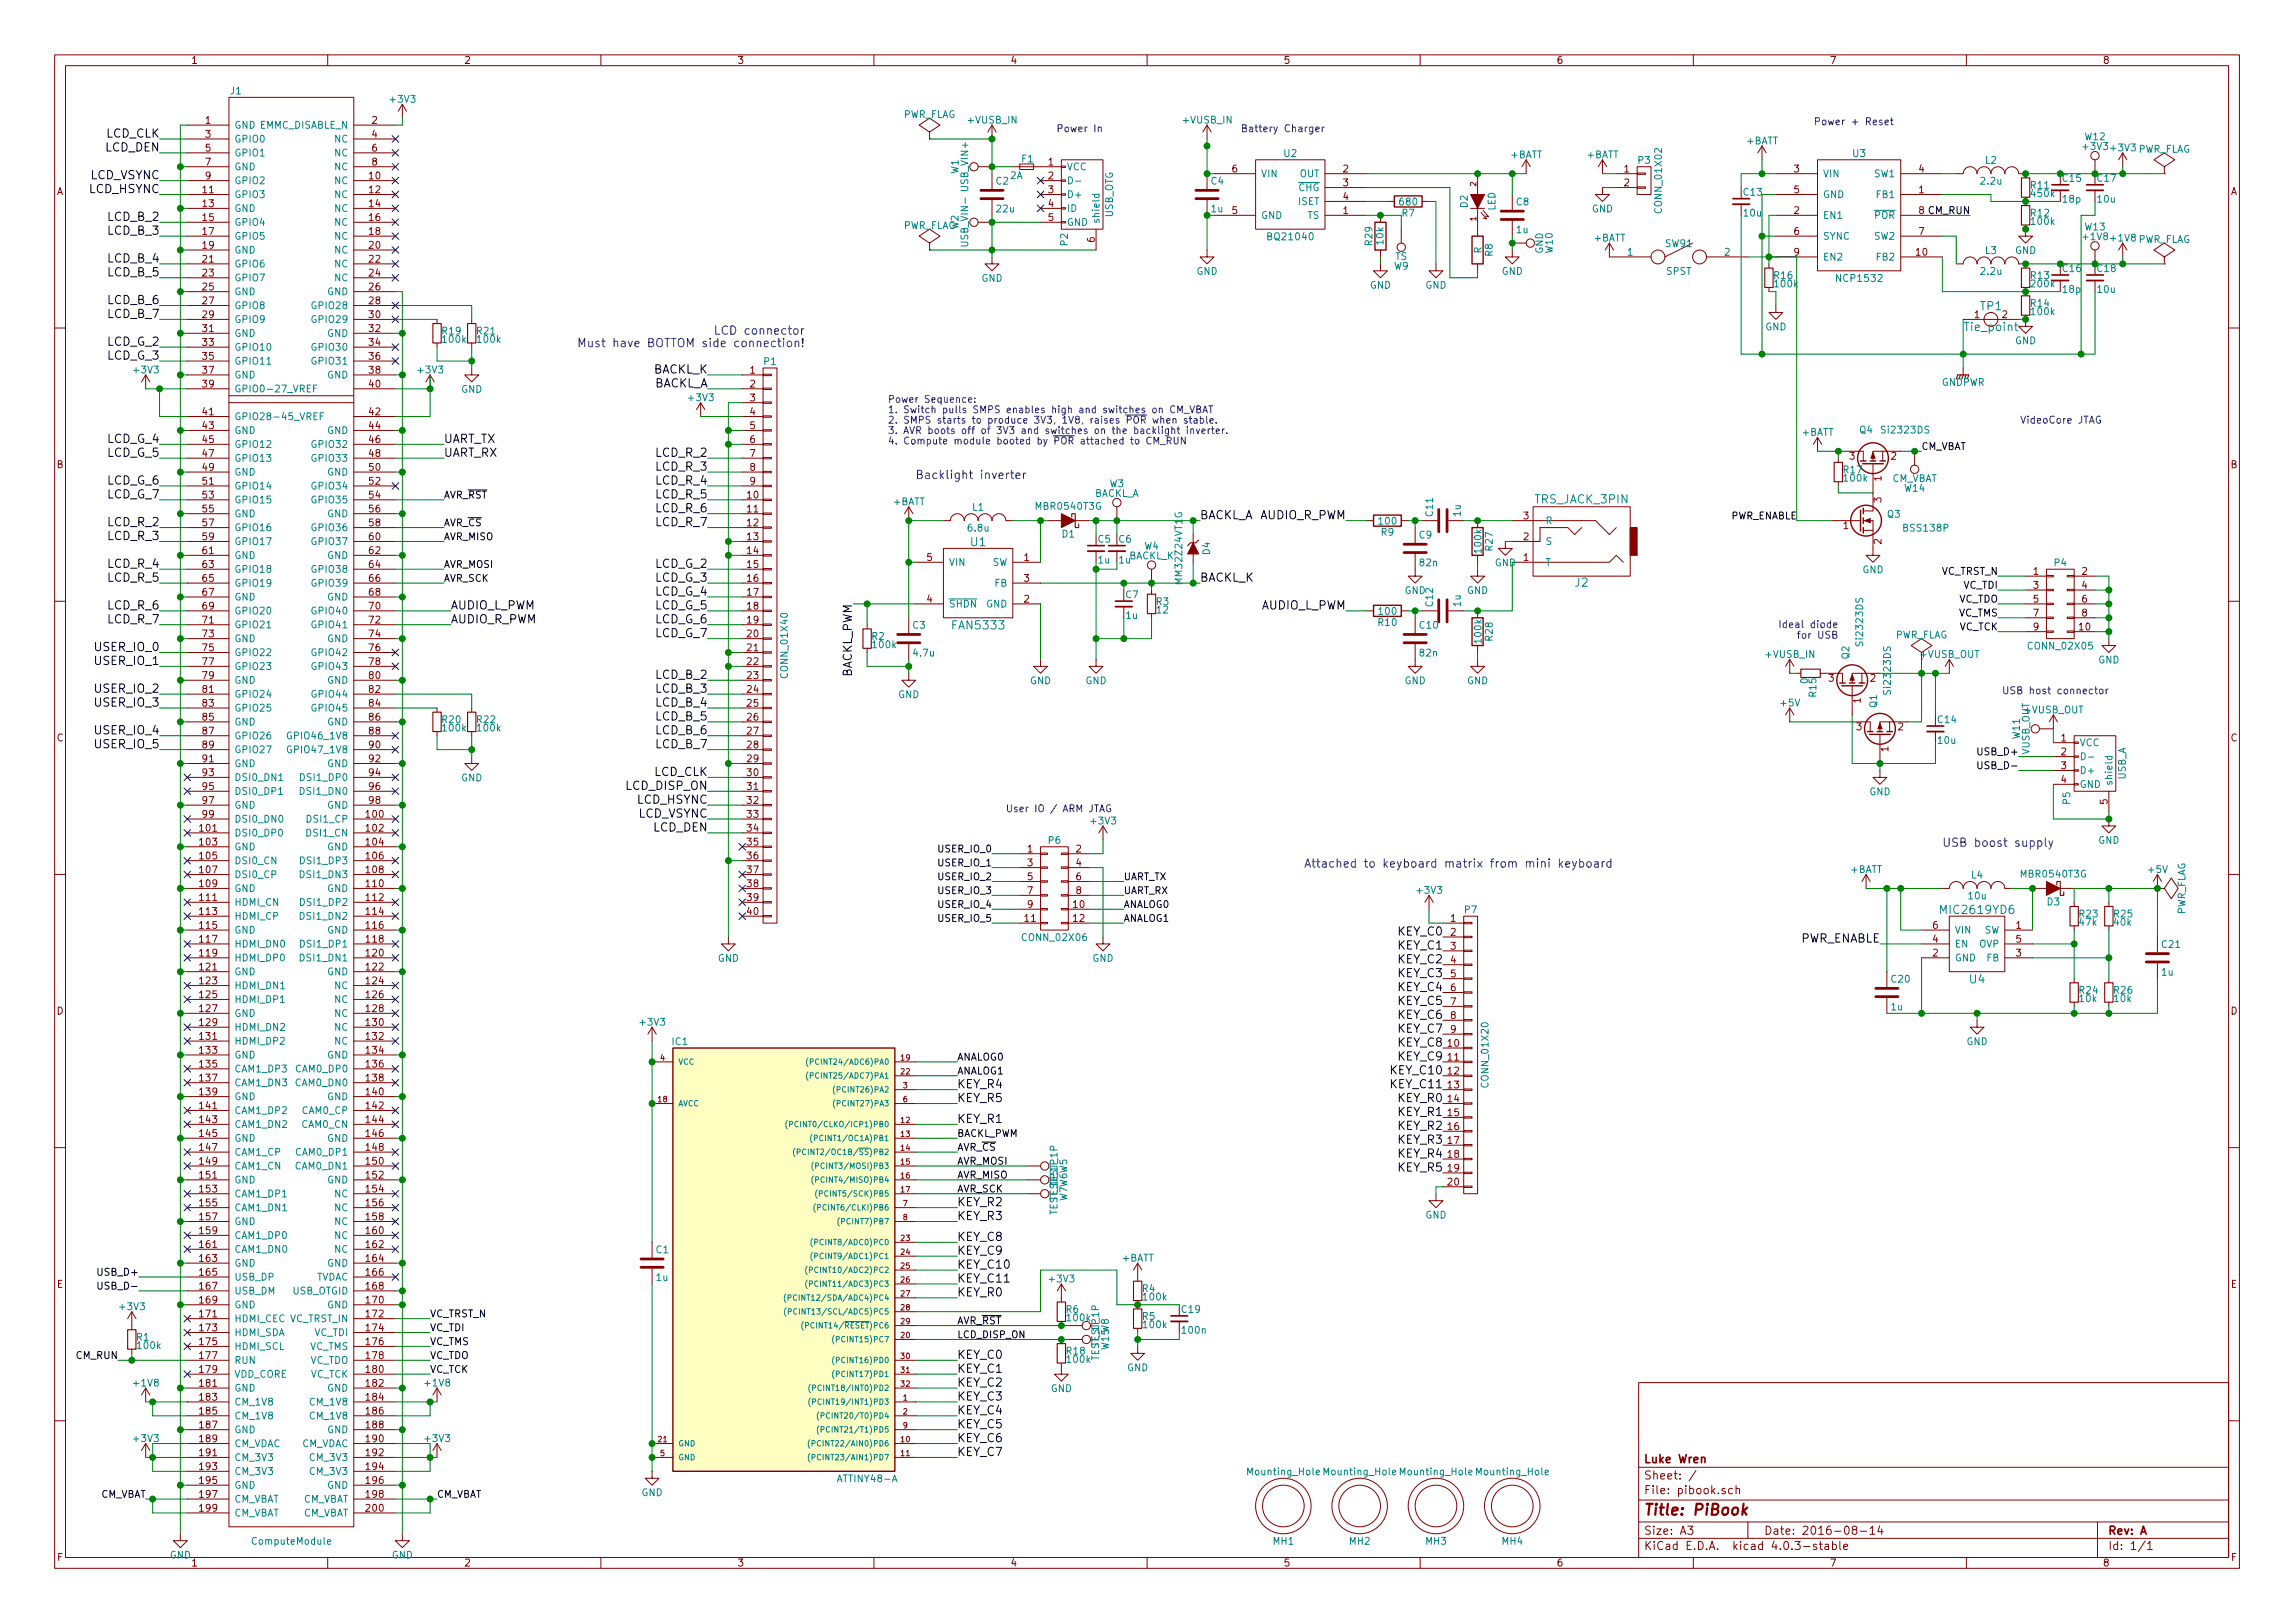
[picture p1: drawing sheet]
<svg xmlns="http://www.w3.org/2000/svg" width="420mm" height="297mm" viewBox="0 0 420 297" stroke-linecap="round" stroke-linejoin="round" font-family="sans-serif">
<defs><g id="words">
<text font-size="2.8" fill="#840000" x="301" y="277.3">Title: PiBook</text>
<g font-size="2.1">
<text x="19.2" y="27.7">LCD_DEN</text>
<text x="19.3" y="25.2">LCD_CLK</text>
<text x="16.2" y="35.3">LCD_HSYNC</text>
<text x="16.4" y="32.8">LCD_VSYNC</text>
<text x="19.8" y="40.4">LCD_B_2</text>
<text x="19.8" y="43">LCD_B_3</text>
<text x="19.8" y="48">LCD_B_4</text>
<text x="19.8" y="50.6">LCD_B_5</text>
<text x="19.8" y="55.7">LCD_B_6</text>
<text x="19.8" y="58.2">LCD_B_7</text>
<text x="19.7" y="63.3">LCD_G_2</text>
<text x="19.7" y="65.8">LCD_G_3</text>
<text x="119.4" y="68.4">BACKL_K</text>
<text x="119.4" y="70.9">BACKL_A</text>
<text x="19.7" y="81.1">LCD_G_4</text>
<text x="19.7" y="83.6">LCD_G_5</text>
<text x="81.3" y="81.1">UART_TX</text>
<text x="81.3" y="83.6">UART_RX</text>
<text x="120.1" y="83.6">LCD_R_2</text>
<text x="19.7" y="88.7">LCD_G_6</text>
<text x="120.1" y="86.1">LCD_R_3</text>
<text x="120.1" y="88.7">LCD_R_4</text>
<text x="19.7" y="91.2">LCD_G_7</text>
<text x="120.1" y="91.2">LCD_R_5</text>
<text x="120.1" y="93.8">LCD_R_6</text>
<text x="219.7" y="95">BACKL_A AUDIO_R_PWM</text>
<text x="19.8" y="96.3">LCD_R_2</text>
<text x="19.8" y="98.8">LCD_R_3</text>
<text x="120.1" y="96.3">LCD_R_7</text>
<text x="19.8" y="103.9">LCD_R_4</text>
<text x="19.8" y="106.5">LCD_R_5</text>
<text x="120" y="103.9">LCD_G_2</text>
<text x="120" y="106.5">LCD_G_3</text>
<text x="219.7" y="106.5">BACKL_K</text>
<text x="19.8" y="111.5">LCD_R_6</text>
<text x="82.5" y="111.5">AUDIO_L_PWM</text>
<text x="120" y="109">LCD_G_4</text>
<text x="120" y="111.5">LCD_G_5</text>
<text x="230.7" y="111.5">AUDIO_L_PWM</text>
<text x="17.5" y="119.2">USER_IO_0</text>
<text x="19.8" y="114.1">LCD_R_7</text>
<text x="82.5" y="114.1">AUDIO_R_PWM</text>
<text x="120" y="114.1">LCD_G_6</text>
<text x="120" y="116.6">LCD_G_7</text>
<text x="17.5" y="121.7">USER_IO_1</text>
<text x="120.1" y="124.2">LCD_B_2</text>
<text x="156" y="124.3" transform="rotate(-90 156 124.3)">BACKL_PWM</text>
<text x="17.5" y="126.8">USER_IO_2</text>
<text x="17.5" y="129.3">USER_IO_3</text>
<text x="120.1" y="126.8">LCD_B_3</text>
<text x="120.1" y="129.3">LCD_B_4</text>
<text x="120.1" y="131.9">LCD_B_5</text>
<text x="17.5" y="134.4">USER_IO_4</text>
<text x="17.5" y="136.9">USER_IO_5</text>
<text x="120.1" y="134.4">LCD_B_6</text>
<text x="120.1" y="136.9">LCD_B_7</text>
<text x="119.6" y="142">LCD_CLK</text>
<text x="114.7" y="144.6">LCD_DISP_ON</text>
<text x="116.6" y="147.1">LCD_HSYNC</text>
<text x="116.7" y="149.6">LCD_VSYNC</text>
<text x="119.5" y="152.2">LCD_DEN</text>
<text x="255.9" y="173.8">KEY_C1</text>
<text x="329.3" y="172.5">PWR_ENABLE</text>
<text x="255.9" y="176.3">KEY_C2</text>
<text x="255.9" y="178.9">KEY_C3</text>
<text x="255.9" y="181.4">KEY_C4</text>
<text x="255.9" y="183.9">KEY_C5</text>
<text x="255.9" y="186.5">KEY_C6</text>
<text x="255.9" y="189">KEY_C7</text>
<text x="255.9" y="191.6">KEY_C8</text>
<text x="254.7" y="196.6">KEY_C10</text>
<text x="255.9" y="194.1">KEY_C9</text>
<text x="175.3" y="199.2">KEY_R4</text>
<text x="175.3" y="201.7">KEY_R5</text>
<text x="254.7" y="199.2">KEY_C11</text>
<text x="255.9" y="201.7">KEY_R0</text>
<text x="175.3" y="205.5">KEY_R1</text>
<text x="255.9" y="204.3">KEY_R1</text>
<text x="255.9" y="206.8">KEY_R2</text>
<text x="255.9" y="209.3">KEY_R3</text>
<text x="255.9" y="211.9">KEY_R4</text>
<text x="255.9" y="214.4">KEY_R5</text>
<text x="175.3" y="220.8">KEY_R2</text>
<text x="175.3" y="227.1">KEY_C8</text>
<text x="175.3" y="223.3">KEY_R3</text>
<text x="175.3" y="229.7">KEY_C9</text>
<text x="175.3" y="232.2">KEY_C10</text>
<text x="175.3" y="234.7">KEY_C11</text>
<text x="175.3" y="237.3">KEY_R0</text>
<text x="175.3" y="248.7">KEY_C0</text>
<text x="175.3" y="251.2">KEY_C1</text>
<text x="175.3" y="253.8">KEY_C2</text>
<text x="175.3" y="256.3">KEY_C3</text>
<text x="175.3" y="258.9">KEY_C4</text>
<text x="175.3" y="261.4">KEY_C5</text>
<text x="175.3" y="263.9">KEY_C6</text>
<text x="175.3" y="266.5">KEY_C7</text>
</g>
<g font-size="2.1" fill="#008484">
<text x="362.6" y="56.8">TP1</text>
<text x="359.8" y="60.6">Tie_point</text>
<text x="281" y="92.1">TRS_JACK_3PIN</text>
<text x="177.7" y="100">U1</text>
<text x="288.4" y="107.4">J2</text>
<text x="174.5" y="115.2">FAN5333</text>
<text x="355.6" y="167.3">MIC2619YD6</text>
<text x="360.6" y="180">U4</text>
</g>
<g font-size="2.1" fill="#0000c2">
<text x="109.7" y="63.5">Must have BOTTOM side connection!</text>
<text x="132.1" y="61.3">LCD connector</text>
<text x="170" y="87.7">Backlight inverter</text>
<text x="355.6" y="155">USB boost supply</text>
<text x="238.8" y="158.8">Attached to keyboard matrix from mini keyboard</text>
</g>
<text font-size="2.1" fill="#008400" x="255.9" y="171.2">KEY_C0</text>
<g font-size="2.1" fill="#840000">
<text x="301" y="267.8">Luke Wren</text>
<text x="301" y="273.5">File: pibook.sch</text>
<text x="301" y="270.8">Sheet: /</text>
<text x="301" y="280.9">Size: A3</text>
<text x="323" y="280.9">Date: 2016-08-14</text>
<text x="386" y="280.9">Rev: A</text>
<text x="301" y="283.7">KiCad E.D.A. kicad 4.0.3-stable</text>
<text x="386" y="283.7">Id: 1/1</text>
</g>
<g font-size="1.8" fill="#840000">
<text x="35" y="11.7">1</text>
<text x="85" y="11.7">2</text>
<text x="135" y="11.7">3</text>
<text x="185" y="11.7">4</text>
<text x="235" y="11.7">5</text>
<text x="285" y="11.7">6</text>
<text x="335" y="11.7">7</text>
<text x="385" y="11.7">8</text>
<text x="37.6" y="22.6">1</text>
<text x="68.1" y="22.6">2</text>
<text x="37.6" y="25.2">3</text>
<text x="37.6" y="27.7">5</text>
<text x="68.1" y="25.2">4</text>
<text x="68.1" y="27.7">6</text>
<text x="10.4" y="35.7">A</text>
<text x="37.1" y="35.3">11</text>
<text x="37.6" y="30.3">7</text>
<text x="37.6" y="32.8">9</text>
<text x="67.6" y="32.8">10</text>
<text x="67.6" y="35.3">12</text>
<text x="68.1" y="30.3">8</text>
<text x="191.9" y="30.3">1</text>
<text x="191.9" y="32.8">2</text>
<text x="191.9" y="35.3">3</text>
<text x="225.6" y="31.5">6</text>
<text x="245.9" y="31.5">2</text>
<text x="245.9" y="34.1">3</text>
<text x="297.3" y="31.5">1</text>
<text x="297.3" y="34.1">2</text>
<text x="328.4" y="31.5">3</text>
<text x="328.4" y="35.3">5</text>
<text x="351.3" y="35.3">1</text>
<text x="351.3" y="31.5">4</text>
<text x="408.4" y="35.7">A</text>
<text x="37.1" y="37.9">13</text>
<text x="37.1" y="40.4">15</text>
<text x="67.6" y="37.9">14</text>
<text x="67.6" y="40.4">16</text>
<text x="191.9" y="37.9">4</text>
<text x="191.9" y="40.4">5</text>
<text x="225.6" y="39.2">5</text>
<text x="245.9" y="39.2">1</text>
<text x="245.9" y="36.6">4</text>
<text x="328.4" y="39.2">2</text>
<text x="37.1" y="43">17</text>
<text x="37.1" y="45.5">19</text>
<text x="67.6" y="45.5">20</text>
<text x="67.6" y="43">18</text>
<text x="200.4" y="44.3" transform="rotate(-90 200.4 44.3)">6</text>
<text x="328.4" y="43">6</text>
<text x="328.4" y="46.8">9</text>
<text x="350.8" y="46.8">10</text>
<text x="351.3" y="43">7</text>
<text x="37.1" y="48">21</text>
<text x="37.1" y="50.6">23</text>
<text x="37.1" y="53.1">25</text>
<text x="67.6" y="48">22</text>
<text x="67.6" y="50.6">24</text>
<text x="67.6" y="53.1">26</text>
<text x="37.1" y="55.7">27</text>
<text x="37.1" y="58.2">29</text>
<text x="67.6" y="58.2">30</text>
<text x="67.6" y="55.7">28</text>
<text x="361.5" y="58.2">1</text>
<text x="366.5" y="58.2">2</text>
<text x="37.1" y="60.7">31</text>
<text x="37.1" y="63.3">33</text>
<text x="37.1" y="65.8">35</text>
<text x="67.6" y="60.7">32</text>
<text x="67.6" y="63.3">34</text>
<text x="67.6" y="65.8">36</text>
<text x="37.1" y="68.4">37</text>
<text x="37.1" y="70.9">39</text>
<text x="67.6" y="70.9">40</text>
<text x="67.6" y="68.4">38</text>
<text x="137.3" y="68.4">1</text>
<text x="137.3" y="70.9">2</text>
<text x="37.1" y="76">41</text>
<text x="67.6" y="76">42</text>
<text x="137.3" y="73.4">3</text>
<text x="137.3" y="76">4</text>
<text x="37.1" y="78.5">43</text>
<text x="37.1" y="81.1">45</text>
<text x="37.1" y="83.6">47</text>
<text x="67.6" y="78.5">44</text>
<text x="67.6" y="81.1">46</text>
<text x="67.6" y="83.6">48</text>
<text x="137.3" y="78.5">5</text>
<text x="137.3" y="81.1">6</text>
<text x="137.3" y="83.6">7</text>
<text x="10.4" y="85.7">B</text>
<text x="37.1" y="88.7">51</text>
<text x="37.1" y="86.1">49</text>
<text x="67.6" y="86.1">50</text>
<text x="67.6" y="88.7">52</text>
<text x="137.3" y="86.1">8</text>
<text x="137.3" y="88.7">9</text>
<text x="338.6" y="84.1">3</text>
<text x="344.4" y="88" transform="rotate(-90 344.4 88)">1</text>
<text x="346.2" y="84.1">2</text>
<text x="408.4" y="85.7">B</text>
<text x="37.1" y="91.2">53</text>
<text x="37.1" y="93.8">55</text>
<text x="67.6" y="91.2">54</text>
<text x="67.6" y="93.8">56</text>
<text x="136.8" y="91.2">10</text>
<text x="136.8" y="93.8">11</text>
<text x="278.9" y="95">3</text>
<text x="344.4" y="92" transform="rotate(-90 344.4 92)">3</text>
<text x="37.1" y="101.4">61</text>
<text x="37.1" y="96.3">57</text>
<text x="37.1" y="98.8">59</text>
<text x="67.6" y="98.8">60</text>
<text x="67.6" y="101.4">62</text>
<text x="67.6" y="96.3">58</text>
<text x="136.8" y="96.3">12</text>
<text x="136.8" y="98.8">13</text>
<text x="136.8" y="101.4">14</text>
<text x="278.9" y="98.8">2</text>
<text x="337.5" y="96.8">1</text>
<text x="344.4" y="99.6" transform="rotate(-90 344.4 99.6)">2</text>
<text x="37.1" y="103.9">63</text>
<text x="37.1" y="106.5">65</text>
<text x="67.6" y="103.9">64</text>
<text x="67.6" y="106.5">66</text>
<text x="136.8" y="103.9">15</text>
<text x="136.8" y="106.5">16</text>
<text x="169.7" y="102.7">5</text>
<text x="187.5" y="102.7">1</text>
<text x="187.5" y="106.5">3</text>
<text x="278.9" y="102.7">1</text>
<text x="372.3" y="105.2">1</text>
<text x="372.3" y="107.7">3</text>
<text x="381.2" y="105.2">2</text>
<text x="381.2" y="107.7">4</text>
<text x="37.1" y="109">67</text>
<text x="37.1" y="111.5">69</text>
<text x="67.6" y="111.5">70</text>
<text x="67.6" y="109">68</text>
<text x="136.8" y="109">17</text>
<text x="136.8" y="111.5">18</text>
<text x="169.7" y="110.3">4</text>
<text x="187.5" y="110.3">2</text>
<text x="372.3" y="110.3">5</text>
<text x="372.3" y="112.8">7</text>
<text x="381.2" y="110.3">6</text>
<text x="381.2" y="112.8">8</text>
<text x="37.1" y="114.1">71</text>
<text x="37.1" y="116.6">73</text>
<text x="37.1" y="119.2">75</text>
<text x="67.6" y="114.1">72</text>
<text x="67.6" y="116.6">74</text>
<text x="67.6" y="119.2">76</text>
<text x="136.8" y="116.6">20</text>
<text x="136.8" y="119.2">21</text>
<text x="136.8" y="114.1">19</text>
<text x="372.3" y="115.4">9</text>
<text x="380.7" y="115.4">10</text>
<text x="37.1" y="121.7">77</text>
<text x="37.1" y="124.2">79</text>
<text x="67.6" y="124.2">80</text>
<text x="67.6" y="121.7">78</text>
<text x="136.8" y="121.7">22</text>
<text x="136.8" y="124.2">23</text>
<text x="334.8" y="124.8">3</text>
<text x="342.4" y="124.8">2</text>
<text x="351.5" y="120.4">+VUSB_OUT</text>
<text x="37.1" y="126.8">81</text>
<text x="37.1" y="129.3">83</text>
<text x="37.1" y="131.9">85</text>
<text x="67.6" y="126.8">82</text>
<text x="67.6" y="129.3">84</text>
<text x="67.6" y="131.9">86</text>
<text x="136.8" y="126.8">24</text>
<text x="136.8" y="129.3">25</text>
<text x="136.8" y="131.9">26</text>
<text x="340.6" y="128.7" transform="rotate(-90 340.6 128.7)">1</text>
<text x="10.4" y="135.7">C</text>
<text x="37.1" y="134.4">87</text>
<text x="37.1" y="136.9">89</text>
<text x="67.6" y="136.9">90</text>
<text x="67.6" y="134.4">88</text>
<text x="136.8" y="134.4">27</text>
<text x="136.8" y="136.9">28</text>
<text x="339.9" y="133.6">3</text>
<text x="345.7" y="137.6" transform="rotate(-90 345.7 137.6)">1</text>
<text x="347.5" y="133.6">2</text>
<text x="377.3" y="135.7">1</text>
<text x="408.4" y="135.7">C</text>
<text x="37.1" y="139.5">91</text>
<text x="37.1" y="142">93</text>
<text x="67.6" y="139.5">92</text>
<text x="67.6" y="142">94</text>
<text x="136.8" y="142">30</text>
<text x="136.8" y="139.5">29</text>
<text x="377.3" y="138.2">2</text>
<text x="377.3" y="140.8">3</text>
<text x="377.3" y="143.3">4</text>
<text x="37.1" y="144.6">95</text>
<text x="37.1" y="147.1">97</text>
<text x="37.1" y="149.6">99</text>
<text x="67.1" y="149.6">100</text>
<text x="67.6" y="144.6">96</text>
<text x="67.6" y="147.1">98</text>
<text x="136.8" y="144.6">31</text>
<text x="136.8" y="147.1">32</text>
<text x="136.8" y="149.6">33</text>
<text x="385.8" y="147.2" transform="rotate(-90 385.8 147.2)">5</text>
<text x="36.6" y="152.2">101</text>
<text x="36.6" y="154.7">103</text>
<text x="67.1" y="152.2">102</text>
<text x="67.1" y="154.7">104</text>
<text x="136.8" y="152.2">34</text>
<text x="136.8" y="154.7">35</text>
<text x="188.1" y="156">1</text>
<text x="197" y="156">2</text>
<text x="36.6" y="157.3">105</text>
<text x="36.6" y="159.8">107</text>
<text x="67.1" y="157.3">106</text>
<text x="67.1" y="159.8">108</text>
<text x="136.8" y="157.3">36</text>
<text x="136.8" y="159.8">37</text>
<text x="188.1" y="158.5">3</text>
<text x="188.1" y="161.1">5</text>
<text x="197" y="158.5">4</text>
<text x="197" y="161.1">6</text>
<text x="36.6" y="164.9">111</text>
<text x="36.6" y="167.4">113</text>
<text x="36.6" y="162.3">109</text>
<text x="67.1" y="162.3">110</text>
<text x="67.1" y="164.9">112</text>
<text x="67.1" y="167.4">114</text>
<text x="136.8" y="167.4">40</text>
<text x="136.8" y="162.3">38</text>
<text x="136.8" y="164.9">39</text>
<text x="188.1" y="163.6">7</text>
<text x="188.1" y="166.2">9</text>
<text x="196.5" y="166.2">10</text>
<text x="197" y="163.6">8</text>
<text x="36.6" y="170">115</text>
<text x="36.6" y="172.5">117</text>
<text x="67.1" y="170">116</text>
<text x="67.1" y="172.5">118</text>
<text x="187.6" y="168.7">11</text>
<text x="196.5" y="168.7">12</text>
<text x="265.6" y="168.7">1</text>
<text x="265.6" y="171.2">2</text>
<text x="265.6" y="173.8">3</text>
<text x="353.8" y="172.5">4</text>
<text x="353.8" y="170">6</text>
<text x="369.1" y="170">1</text>
<text x="369.1" y="172.5">5</text>
<text x="36.6" y="177.6">121</text>
<text x="36.6" y="175">119</text>
<text x="67.1" y="175">120</text>
<text x="67.1" y="177.6">122</text>
<text x="265.6" y="176.3">4</text>
<text x="265.6" y="178.9">5</text>
<text x="353.8" y="175">2</text>
<text x="369.1" y="175">3</text>
<text x="10.4" y="185.7">D</text>
<text x="36.6" y="180.1">123</text>
<text x="36.6" y="182.7">125</text>
<text x="36.6" y="185.2">127</text>
<text x="67.1" y="180.1">124</text>
<text x="67.1" y="182.7">126</text>
<text x="67.1" y="185.2">128</text>
<text x="265.6" y="181.4">6</text>
<text x="265.6" y="183.9">7</text>
<text x="408.4" y="185.7">D</text>
<text x="36.6" y="190.3">131</text>
<text x="36.6" y="187.7">129</text>
<text x="67.1" y="187.7">130</text>
<text x="67.1" y="190.3">132</text>
<text x="265.1" y="191.6">10</text>
<text x="265.6" y="186.5">8</text>
<text x="265.6" y="189">9</text>
<text x="36.6" y="192.8">133</text>
<text x="36.6" y="195.4">135</text>
<text x="36.6" y="197.9">137</text>
<text x="67.1" y="192.8">134</text>
<text x="67.1" y="195.4">136</text>
<text x="67.1" y="197.9">138</text>
<text x="265.1" y="194.1">11</text>
<text x="265.1" y="196.6">12</text>
<text x="36.6" y="203">141</text>
<text x="36.6" y="200.4">139</text>
<text x="67.1" y="200.4">140</text>
<text x="67.1" y="203">142</text>
<text x="265.1" y="199.2">13</text>
<text x="265.1" y="201.7">14</text>
<text x="36.6" y="205.5">143</text>
<text x="36.6" y="208.1">145</text>
<text x="67.1" y="205.5">144</text>
<text x="67.1" y="208.1">146</text>
<text x="265.1" y="204.3">15</text>
<text x="265.1" y="206.8">16</text>
<text x="265.1" y="209.3">17</text>
<text x="36.6" y="215.7">151</text>
<text x="36.6" y="210.6">147</text>
<text x="36.6" y="213.1">149</text>
<text x="67.1" y="213.1">150</text>
<text x="67.1" y="215.7">152</text>
<text x="67.1" y="210.6">148</text>
<text x="265.1" y="211.9">18</text>
<text x="265.1" y="214.4">19</text>
<text x="36.6" y="218.2">153</text>
<text x="36.6" y="220.8">155</text>
<text x="67.1" y="218.2">154</text>
<text x="67.1" y="220.8">156</text>
<text x="265.1" y="217">20</text>
<text x="36.6" y="223.3">157</text>
<text x="36.6" y="225.8">159</text>
<text x="67.1" y="225.8">160</text>
<text x="67.1" y="223.3">158</text>
<text x="36.6" y="228.4">161</text>
<text x="36.6" y="230.9">163</text>
<text x="36.6" y="233.5">165</text>
<text x="67.1" y="228.4">162</text>
<text x="67.1" y="230.9">164</text>
<text x="67.1" y="233.5">166</text>
<text x="10.4" y="235.7">E</text>
<text x="36.6" y="236">167</text>
<text x="36.6" y="238.5">169</text>
<text x="67.1" y="238.5">170</text>
<text x="67.1" y="236">168</text>
<text x="408.4" y="235.7">E</text>
<text x="36.6" y="241.1">171</text>
<text x="36.6" y="243.6">173</text>
<text x="67.1" y="241.1">172</text>
<text x="67.1" y="243.6">174</text>
<text x="36.6" y="246.2">175</text>
<text x="36.6" y="248.7">177</text>
<text x="36.6" y="251.2">179</text>
<text x="67.1" y="251.2">180</text>
<text x="67.1" y="246.2">176</text>
<text x="67.1" y="248.7">178</text>
<text x="36.6" y="253.8">181</text>
<text x="36.6" y="256.3">183</text>
<text x="67.1" y="253.8">182</text>
<text x="67.1" y="256.3">184</text>
<text x="36.6" y="258.9">185</text>
<text x="36.6" y="261.4">187</text>
<text x="36.6" y="263.9">189</text>
<text x="67.1" y="263.9">190</text>
<text x="67.1" y="258.9">186</text>
<text x="67.1" y="261.4">188</text>
<text x="36.6" y="266.5">191</text>
<text x="36.6" y="269">193</text>
<text x="67.1" y="266.5">192</text>
<text x="67.1" y="269">194</text>
<text x="36.6" y="271.6">195</text>
<text x="36.6" y="274.1">197</text>
<text x="67.1" y="271.6">196</text>
<text x="67.1" y="274.1">198</text>
<text x="36.6" y="276.6">199</text>
<text x="67.1" y="276.6">200</text>
<text x="10.5" y="285.7">F</text>
<text x="35" y="286.7">1</text>
<text x="85" y="286.7">2</text>
<text x="135" y="286.7">3</text>
<text x="185" y="286.7">4</text>
<text x="235" y="286.7">5</text>
<text x="285" y="286.7">6</text>
<text x="335" y="286.7">7</text>
<text x="385" y="286.7">8</text>
<text x="408.5" y="285.7">F</text>
</g>
<g font-size="1.8" fill="#008484">
<text x="42.2" y="17.3">J1</text>
<text x="42.9" y="23.5">GND EMMC_DISABLE_N</text>
<text x="71.6" y="18.8">+3V3</text>
<text x="165.2" y="21.6">PWR_FLAG</text>
<text x="177.3" y="22.6">+VUSB_IN</text>
<text x="216.6" y="22.6">+VUSB_IN</text>
<text x="42.9" y="26.1">GPIO0</text>
<text x="42.9" y="28.6">GPIO1</text>
<text x="61.2" y="26.1">NC</text>
<text x="61.2" y="28.6">NC</text>
<text x="187.1" y="29.7">F1</text>
<text x="235.1" y="28.7">U2</text>
<text x="276.5" y="28.9">+BATT</text>
<text x="290.5" y="28.9">+BATT</text>
<text x="299.9" y="30">P3</text>
<text x="319.7" y="26.4">+BATT</text>
<text x="339.2" y="28.7">U3</text>
<text x="363.5" y="30">L2</text>
<text x="381.5" y="27.4">+3V3 +3V3</text>
<text x="381.7" y="25.6">W12</text>
<text x="391.3" y="27.9">PWR_FLAG</text>
<text x="42.9" y="31.2">GND</text>
<text x="42.9" y="33.7">GPIO2</text>
<text x="61.2" y="31.2">NC</text>
<text x="61.2" y="33.7">NC</text>
<text x="175.5" y="31.8" transform="rotate(-90 175.5 31.8)">W1</text>
<text x="177.2" y="34.8" transform="rotate(-90 177.2 34.8)">USB_VIN+</text>
<text x="182.4" y="33.8">C2</text>
<text x="184.9" y="32.8">2A</text>
<text x="195.3" y="31.2">VCC</text>
<text x="221.7" y="33.8">C4</text>
<text x="230.9" y="32.4">VIN</text>
<text x="237.6" y="35">CHG</text>
<text x="237.8" y="32.4">OUT</text>
<text x="319.3" y="35.8">C13</text>
<text x="333.8" y="32.4">VIN</text>
<text x="343.1" y="32.4">SW1</text>
<text x="362.7" y="33.8">2.2u</text>
<text x="371.8" y="34.5">R11</text>
<text x="377.7" y="33.3">C15</text>
<text x="384" y="33.3">C17</text>
<text x="42.9" y="36.2">GPIO3</text>
<text x="42.9" y="38.8">GND</text>
<text x="42.9" y="41.3">GPIO4</text>
<text x="61.2" y="36.2">NC</text>
<text x="61.2" y="38.8">NC</text>
<text x="61.2" y="41.3">NC</text>
<text x="165.2" y="41.9">PWR_FLAG</text>
<text x="175.5" y="42" transform="rotate(-90 175.5 42)">W2</text>
<text x="182.5" y="38.8">22u</text>
<text x="195.3" y="36.2">D+</text>
<text x="195.3" y="38.8">ID</text>
<text x="195.3" y="41.3">GND</text>
<text x="201.3" y="40.9" transform="rotate(-90 201.3 40.9)">shield</text>
<text x="203.7" y="39.9" transform="rotate(-90 203.7 39.9)">USB_OTG</text>
<text x="221.8" y="38.8">1u</text>
<text x="230.9" y="40">GND</text>
<text x="237.6" y="37.5">ISET</text>
<text x="239.3" y="40">TS</text>
<text x="256.3" y="37.6">680</text>
<text x="256.7" y="39.6">R7</text>
<text x="268.7" y="38" transform="rotate(-90 268.7 38)">D2</text>
<text x="273.8" y="38.6" transform="rotate(-90 273.8 38.6)">LED</text>
<text x="277.6" y="37.6">C8</text>
<text x="291.4" y="38.8">GND</text>
<text x="304.2" y="38.7" transform="rotate(-90 304.2 38.7)">CONN_01X02</text>
<text x="319.3" y="39.6">10u</text>
<text x="333.8" y="40">EN1</text>
<text x="333.8" y="36.2">GND</text>
<text x="343.1" y="40">POR</text>
<text x="343.6" y="36.2">FB1</text>
<text x="371.8" y="39.6">R12</text>
<text x="372" y="36.1">450k</text>
<text x="372" y="41.1">100k</text>
<text x="377.7" y="37.1">18p</text>
<text x="384" y="37.1">10u</text>
<text x="42.9" y="43.9">GPIO5</text>
<text x="42.9" y="46.4">GND</text>
<text x="61.2" y="46.4">NC</text>
<text x="61.2" y="43.9">NC</text>
<text x="177.2" y="44.8" transform="rotate(-90 177.2 44.8)">USB_VIN-</text>
<text x="195.5" y="44.9" transform="rotate(-90 195.5 44.9)">P2</text>
<text x="232.4" y="44">BQ21040</text>
<text x="251.2" y="44.8" transform="rotate(-90 251.2 44.8)">R29</text>
<text x="253.3" y="44.7" transform="rotate(-90 253.3 44.7)">10k</text>
<text x="255.4" y="47.6">TS</text>
<text x="271.2" y="46.4" transform="rotate(-90 271.2 46.4)">R</text>
<text x="273.3" y="46.9" transform="rotate(-90 273.3 46.9)">R8</text>
<text x="277.6" y="42.7">1u</text>
<text x="282.5" y="46.4" transform="rotate(-90 282.5 46.4)">GND</text>
<text x="284.3" y="46.3" transform="rotate(-90 284.3 46.3)">W10</text>
<text x="291.8" y="44.2">+BATT</text>
<text x="298" y="46.8">1</text>
<text x="304.9" y="45.2">SW91</text>
<text x="315.7" y="46.8">2</text>
<text x="333.8" y="43.9">SYNC</text>
<text x="333.8" y="47.7">EN2</text>
<text x="343.1" y="43.9">SW2</text>
<text x="343.6" y="47.7">FB2</text>
<text x="363.5" y="46.5">L3</text>
<text x="368.9" y="46.5">GND</text>
<text x="381.5" y="43.9">+1V8 +1V8</text>
<text x="381.7" y="42.1">W13</text>
<text x="391.3" y="44.4">PWR_FLAG</text>
<text x="42.9" y="48.9">GPIO6</text>
<text x="42.9" y="51.5">GPIO7</text>
<text x="61.2" y="48.9">NC</text>
<text x="61.2" y="51.5">NC</text>
<text x="179.7" y="51.5">GND</text>
<text x="219" y="50.3">GND</text>
<text x="250.8" y="52.8">GND</text>
<text x="255.2" y="49.3">W9</text>
<text x="260.9" y="52.8">GND</text>
<text x="274.9" y="50.3">GND</text>
<text x="305" y="50.3">SPST</text>
<text x="324.8" y="51">R16</text>
<text x="325" y="52.6">100k</text>
<text x="336.4" y="51.6">NCP1532</text>
<text x="362.7" y="50.3">2.2u</text>
<text x="371.8" y="51">R13</text>
<text x="372" y="52.6">200k</text>
<text x="377.7" y="49.8">C16</text>
<text x="377.7" y="53.6">18p</text>
<text x="384" y="49.8">C18</text>
<text x="384" y="53.6">10u</text>
<text x="42.9" y="54">GND</text>
<text x="42.9" y="56.6">GPIO8</text>
<text x="42.9" y="59.1">GPIO9</text>
<text x="57.4" y="59.1">GPIO29</text>
<text x="57.4" y="56.6">GPIO28</text>
<text x="59.8" y="54">GND</text>
<text x="371.8" y="56.1">R14</text>
<text x="372" y="57.6">100k</text>
<text x="42.9" y="61.6">GND</text>
<text x="42.9" y="64.2">GPIO10</text>
<text x="57.4" y="64.2">GPIO30</text>
<text x="59.8" y="61.6">GND</text>
<text x="81" y="61.2">R19</text>
<text x="81.2" y="62.7">100k</text>
<text x="87.4" y="61.2">R21</text>
<text x="87.5" y="62.7">100k</text>
<text x="323.2" y="60.4">GND</text>
<text x="368.9" y="63">GND</text>
<text x="24.6" y="68.3">+3V3</text>
<text x="42.9" y="66.7">GPIO11</text>
<text x="42.9" y="69.3">GND</text>
<text x="42.9" y="71.8">GPIO0-27_VREF</text>
<text x="57.4" y="66.7">GPIO31</text>
<text x="59.8" y="69.3">GND</text>
<text x="76.7" y="68.3">+3V3</text>
<text x="84.4" y="71.9">GND</text>
<text x="139.9" y="66.8">P1</text>
<text x="355.4" y="70.6">GNDPWR</text>
<text x="42.9" y="76.9">GPIO28-45_VREF</text>
<text x="126.2" y="73.4">+3V3</text>
<text x="42.9" y="79.4">GND</text>
<text x="42.9" y="82">GPIO12</text>
<text x="57.4" y="82">GPIO32</text>
<text x="59.8" y="79.4">GND</text>
<text x="329.9" y="79.7">+BATT</text>
<text x="340.5" y="79.3">Q4</text>
<text x="344.8" y="79.3">Si2323DS</text>
<text x="42.9" y="89.6">GPIO14</text>
<text x="42.9" y="84.5">GPIO13</text>
<text x="42.9" y="87">GND</text>
<text x="57.4" y="89.6">GPIO34</text>
<text x="57.4" y="84.5">GPIO33</text>
<text x="59.8" y="87">GND</text>
<text x="203.1" y="89.1">W3</text>
<text x="337.5" y="86.6">R17</text>
<text x="337.7" y="88.1">100k</text>
<text x="346.3" y="88.2">CM_VBAT</text>
<text x="348.7" y="90">W14</text>
<text x="42.9" y="92.1">GPIO15</text>
<text x="42.9" y="94.7">GND</text>
<text x="57.4" y="92.1">GPIO35</text>
<text x="59.8" y="94.7">GND</text>
<text x="163.5" y="92.4">+BATT</text>
<text x="178.1" y="93.5">L1</text>
<text x="189.9" y="93.3">MBR0540T3G</text>
<text x="200.3" y="90.9">BACKL_A</text>
<text x="252.5" y="96">100</text>
<text x="262.3" y="94.4" transform="rotate(-90 262.3 94.4)">C11</text>
<text x="267.4" y="94.5" transform="rotate(-90 267.4 94.5)">1u</text>
<text x="283" y="95.9">R</text>
<text x="345.5" y="94.7">Q3</text>
<text x="42.9" y="97.2">GPIO16</text>
<text x="42.9" y="99.7">GPIO17</text>
<text x="57.4" y="99.7">GPIO37</text>
<text x="57.4" y="97.2">GPIO36</text>
<text x="177.3" y="97.3">6.8u</text>
<text x="194.5" y="98.4">D1</text>
<text x="201" y="99.3">C5</text>
<text x="204.9" y="99.3">C6</text>
<text x="209.5" y="100.6">W4</text>
<text x="221.5" y="101.5" transform="rotate(-90 221.5 101.5)">D4</text>
<text x="252.9" y="98">R9</text>
<text x="259.8" y="98.5">C9</text>
<text x="271.2" y="101.1" transform="rotate(-90 271.2 101.1)">100k</text>
<text x="273.3" y="100.7" transform="rotate(-90 273.3 100.7)">R27</text>
<text x="283" y="99.7">S</text>
<text x="348.7" y="97.3">BSS138P</text>
<text x="42.9" y="102.3">GND</text>
<text x="42.9" y="104.8">GPIO18</text>
<text x="42.9" y="107.4">GPIO19</text>
<text x="57.4" y="104.8">GPIO38</text>
<text x="57.4" y="107.4">GPIO39</text>
<text x="59.8" y="102.3">GND</text>
<text x="173.7" y="103.5">VIN</text>
<text x="181.6" y="103.5">SW</text>
<text x="182" y="107.4">FB</text>
<text x="201.1" y="103.1">1u</text>
<text x="204.9" y="103.1">1u</text>
<text x="206.6" y="102.3">BACKL_K</text>
<text x="216.4" y="106.6" transform="rotate(-90 216.4 106.6)">MM32Z24VT1G</text>
<text x="260" y="103.6">82n</text>
<text x="273.6" y="103.6">GND</text>
<text x="283" y="103.5">T</text>
<text x="340.9" y="104.9">GND</text>
<text x="376.1" y="103.6">P4</text>
<text x="42.9" y="109.9">GND</text>
<text x="42.9" y="112.4">GPIO20</text>
<text x="57.4" y="112.4">GPIO40</text>
<text x="59.8" y="109.9">GND</text>
<text x="173.7" y="111.2">SHDN</text>
<text x="180.5" y="111.2">GND</text>
<text x="206.1" y="109.5">C7</text>
<text x="206.1" y="113.3">1u</text>
<text x="211.7" y="110.7">R3</text>
<text x="211.8" y="112.3">12</text>
<text x="252.5" y="112.5">100</text>
<text x="257.1" y="108.7">GND</text>
<text x="262.3" y="110.9" transform="rotate(-90 262.3 110.9)">C12</text>
<text x="267.4" y="111" transform="rotate(-90 267.4 111)">1u</text>
<text x="268.6" y="108.7">GND</text>
<text x="42.9" y="115">GPIO21</text>
<text x="42.9" y="117.5">GND</text>
<text x="57.4" y="115">GPIO41</text>
<text x="59.8" y="117.5">GND</text>
<text x="159.6" y="117.1">R2</text>
<text x="159.9" y="118.6">100k</text>
<text x="167.1" y="115">C3</text>
<text x="252.4" y="114.5">R10</text>
<text x="259.9" y="115">C10</text>
<text x="271.2" y="117.6" transform="rotate(-90 271.2 117.6)">100k</text>
<text x="273.3" y="117.2" transform="rotate(-90 273.3 117.2)">R28</text>
<text x="341.1" y="117.9" transform="rotate(-90 341.1 117.9)">Si2323DS</text>
<text x="346.8" y="116.8">PWR_FLAG</text>
<text x="371.6" y="118.9">CONN_02X05</text>
<text x="42.9" y="120.1">GPIO22</text>
<text x="42.9" y="122.6">GPIO23</text>
<text x="42.9" y="125.1">GND</text>
<text x="57.4" y="120.1">GPIO42</text>
<text x="57.4" y="122.6">GPIO43</text>
<text x="59.8" y="125.1">GND</text>
<text x="144.2" y="123.8" transform="rotate(-90 144.2 123.8)">CONN_01X40</text>
<text x="167.3" y="120.1">4.7u</text>
<text x="188.5" y="125.2">GND</text>
<text x="198.7" y="125.2">GND</text>
<text x="257.1" y="125.2">GND</text>
<text x="260" y="120.1">82n</text>
<text x="268.6" y="125.2">GND</text>
<text x="323.3" y="120.4">+VUSB_IN</text>
<text x="331" y="125.1" transform="rotate(-90 331 125.1)">0</text>
<text x="338.5" y="120.6" transform="rotate(-90 338.5 120.6)">Q2</text>
<text x="384.1" y="121.4">GND</text>
<text x="42.9" y="127.7">GPIO24</text>
<text x="42.9" y="130.2">GPIO25</text>
<text x="57.4" y="127.7">GPIO44</text>
<text x="57.4" y="130.2">GPIO45</text>
<text x="164.4" y="127.7">GND</text>
<text x="326.1" y="129.3">+5V</text>
<text x="332.5" y="127.5" transform="rotate(-90 332.5 127.5)">R15</text>
<text x="343.6" y="129.5" transform="rotate(-90 343.6 129.5)">Q1</text>
<text x="346.2" y="126.8" transform="rotate(-90 346.2 126.8)">Si2323DS</text>
<text x="370.6" y="130.5">+VUSB_OUT</text>
<text x="42.9" y="132.8">GND</text>
<text x="42.9" y="135.3">GPIO26</text>
<text x="42.9" y="137.8">GPIO27</text>
<text x="53.2" y="137.8">GPIO47_1V8</text>
<text x="53.2" y="135.3">GPIO46_1V8</text>
<text x="59.8" y="132.8">GND</text>
<text x="81" y="132.3">R20</text>
<text x="81.2" y="133.8">100k</text>
<text x="87.4" y="132.3">R22</text>
<text x="87.5" y="133.8">100k</text>
<text x="354.8" y="132.3">C14</text>
<text x="354.8" y="136.1">10u</text>
<text x="369.8" y="135.2" transform="rotate(-90 369.8 135.2)">W11</text>
<text x="380.7" y="136.6">VCC</text>
<text x="42.9" y="140.4">GND</text>
<text x="42.9" y="142.9">DSI0_DN1</text>
<text x="55.4" y="142.9">DSI1_DP0</text>
<text x="59.8" y="140.4">GND</text>
<text x="84.4" y="143">GND</text>
<text x="371.6" y="138.2" transform="rotate(-90 371.6 138.2)">VUSB_OUT</text>
<text x="380.7" y="141.6">D+</text>
<text x="386.7" y="143.8" transform="rotate(-90 386.7 143.8)">shield</text>
<text x="389.2" y="142.7" transform="rotate(-90 389.2 142.7)">USB_A</text>
<text x="42.9" y="145.5">DSI0_DP1</text>
<text x="42.9" y="148">GND</text>
<text x="55.3" y="145.5">DSI1_DN0</text>
<text x="59.8" y="148">GND</text>
<text x="342.2" y="145.5">GND</text>
<text x="379" y="147.2" transform="rotate(-90 379 147.2)">P5</text>
<text x="380.7" y="144.2">GND</text>
<text x="42.9" y="150.5">DSI0_DN0</text>
<text x="42.9" y="153.1">DSI0_DP0</text>
<text x="42.9" y="155.6">GND</text>
<text x="56.3" y="153.1">DSI1_CN</text>
<text x="56.4" y="150.5">DSI1_CP</text>
<text x="59.8" y="155.6">GND</text>
<text x="192" y="154.4">P6</text>
<text x="199.8" y="150.9">+3V3</text>
<text x="384.1" y="154.4">GND</text>
<text x="42.9" y="158.2">DSI0_CN</text>
<text x="42.9" y="160.7">DSI0_CP</text>
<text x="55.3" y="160.7">DSI1_DN3</text>
<text x="55.4" y="158.2">DSI1_DP3</text>
<text x="338.8" y="159.8">+BATT</text>
<text x="360.9" y="160.8">L4</text>
<text x="370.2" y="160.6">MBR0540T3G</text>
<text x="393.4" y="159.8">+5V</text>
<text x="42.9" y="165.8">HDMI_CN</text>
<text x="42.9" y="163.2">GND</text>
<text x="55.4" y="165.8">DSI1_DP2</text>
<text x="59.8" y="163.2">GND</text>
<text x="259.5" y="163.6">+3V3</text>
<text x="268.2" y="167.1">P7</text>
<text x="360.4" y="164.6">10u</text>
<text x="374.8" y="165.7">D3</text>
<text x="380.7" y="167.9">R23</text>
<text x="387.1" y="167.9">R25</text>
<text x="400.1" y="167.5" transform="rotate(-90 400.1 167.5)">PWR_FLAG</text>
<text x="42.9" y="168.3">HDMI_CP</text>
<text x="42.9" y="170.9">GND</text>
<text x="42.9" y="173.4">HDMI_DN0</text>
<text x="55.3" y="168.3">DSI1_DN2</text>
<text x="55.4" y="173.4">DSI1_DP1</text>
<text x="59.8" y="170.9">GND</text>
<text x="187.4" y="172.2">CONN_02X06</text>
<text x="357.9" y="173.4">EN</text>
<text x="357.9" y="170.9">VIN</text>
<text x="362.3" y="173.4">OVP</text>
<text x="363.2" y="170.9">SW</text>
<text x="380.7" y="169.4">47k</text>
<text x="387.1" y="169.4">40k</text>
<text x="395.8" y="173.5">C21</text>
<text x="42.9" y="178.5">GND</text>
<text x="42.9" y="175.9">HDMI_DP0</text>
<text x="55.3" y="175.9">DSI1_DN1</text>
<text x="59.8" y="178.5">GND</text>
<text x="131.4" y="176">GND</text>
<text x="200" y="176">GND</text>
<text x="346.3" y="179.8">C20</text>
<text x="357.9" y="175.9">GND</text>
<text x="363.7" y="175.9">FB</text>
<text x="395.8" y="178.5">1u</text>
<text x="42.9" y="181">HDMI_DN1</text>
<text x="42.9" y="183.6">HDMI_DP1</text>
<text x="61.2" y="181">NC</text>
<text x="61.2" y="183.6">NC</text>
<text x="346.2" y="184.9">1u</text>
<text x="380.7" y="181.8">R24</text>
<text x="380.7" y="183.4">10k</text>
<text x="387.1" y="181.8">R26</text>
<text x="387.1" y="183.4">10k</text>
<text x="42.9" y="191.2">HDMI_DP2</text>
<text x="42.9" y="186.1">GND</text>
<text x="42.9" y="188.6">HDMI_DN2</text>
<text x="61.2" y="188.6">NC</text>
<text x="61.2" y="191.2">NC</text>
<text x="61.2" y="186.1">NC</text>
<text x="117.3" y="187.7">+3V3</text>
<text x="123.1" y="191.2">IC1</text>
<text x="360" y="191.2">GND</text>
<text x="42.9" y="193.7">GND</text>
<text x="42.9" y="196.3">CAM1_DP3</text>
<text x="54.3" y="196.3">CAM0_DP0</text>
<text x="59.8" y="193.7">GND</text>
<text x="42.9" y="203.9">CAM1_DP2</text>
<text x="42.9" y="198.8">CAM1_DN3</text>
<text x="42.9" y="201.3">GND</text>
<text x="54.2" y="198.8">CAM0_DN0</text>
<text x="55.3" y="203.9">CAM0_CP</text>
<text x="59.8" y="201.3">GND</text>
<text x="272.5" y="198.7" transform="rotate(-90 272.5 198.7)">CONN_01X20</text>
<text x="42.9" y="206.4">CAM1_DN2</text>
<text x="42.9" y="209">GND</text>
<text x="55.2" y="206.4">CAM0_CN</text>
<text x="59.8" y="209">GND</text>
<text x="42.9" y="211.5">CAM1_CP</text>
<text x="42.9" y="214">CAM1_CN</text>
<text x="54.2" y="214">CAM0_DN1</text>
<text x="54.3" y="211.5">CAM0_DP1</text>
<text x="42.9" y="216.6">GND</text>
<text x="42.9" y="219.1">CAM1_DP1</text>
<text x="42.9" y="221.7">CAM1_DN1</text>
<text x="59.8" y="216.6">GND</text>
<text x="61.2" y="219.1">NC</text>
<text x="61.2" y="221.7">NC</text>
<text x="193.6" y="217.2" transform="rotate(-90 193.6 217.2)">TEST_1P</text>
<text x="195.4" y="219.8" transform="rotate(-90 195.4 219.8)">W7W6W5</text>
<text x="42.9" y="224.2">GND</text>
<text x="42.9" y="226.7">CAM1_DP0</text>
<text x="61.2" y="226.7">NC</text>
<text x="61.2" y="224.2">NC</text>
<text x="260.9" y="223">GND</text>
<text x="42.9" y="229.3">CAM1_DN0</text>
<text x="42.9" y="231.8">GND</text>
<text x="59.8" y="231.8">GND</text>
<text x="61.2" y="229.3">NC</text>
<text x="120.1" y="229.3">C1</text>
<text x="205.4" y="230.9">+BATT</text>
<text x="22" y="239.8">+3V3</text>
<text x="42.9" y="234.4">USB_DP</text>
<text x="42.9" y="236.9">USB_DM</text>
<text x="42.9" y="239.4">GND</text>
<text x="53.4" y="236.9">USB_OTGID</text>
<text x="57.7" y="234.4">TVDAC</text>
<text x="59.8" y="239.4">GND</text>
<text x="120.2" y="234.4">1u</text>
<text x="192.2" y="234.7">+3V3</text>
<text x="209.2" y="236.5">R4</text>
<text x="209.4" y="238">100k</text>
<text x="25" y="245.3">R1</text>
<text x="42.9" y="242">HDMI_CEC VC_TRST_IN</text>
<text x="42.9" y="244.5">HDMI_SDA</text>
<text x="57.5" y="244.5">VC_TDI</text>
<text x="195.2" y="240.3">R6</text>
<text x="195.5" y="241.8">100k</text>
<text x="209.2" y="241.5">R5</text>
<text x="209.4" y="243.1">100k</text>
<text x="216.4" y="240.3">C19</text>
<text x="216.5" y="244.1">100n</text>
<text x="25.3" y="246.9">100k</text>
<text x="42.9" y="247.1">HDMI_SCL</text>
<text x="42.9" y="249.6">RUN</text>
<text x="56.6" y="247.1">VC_TMS</text>
<text x="56.6" y="249.6">VC_TDO</text>
<text x="195.3" y="247.9">R18</text>
<text x="195.5" y="249.4">100k</text>
<text x="201.2" y="249" transform="rotate(-90 201.2 249)">TEST_1P</text>
<text x="203" y="247" transform="rotate(-90 203 247)">W15W8</text>
<text x="206.3" y="250.9">GND</text>
<text x="24.6" y="253.7">+1V8</text>
<text x="42.9" y="254.7">GND</text>
<text x="42.9" y="257.2">CM_1V8</text>
<text x="42.9" y="252.1">VDD_CORE</text>
<text x="56.7" y="252.1">VC_TCK</text>
<text x="56.9" y="257.2">CM_1V8</text>
<text x="59.8" y="254.7">GND</text>
<text x="77.9" y="253.7">+1V8</text>
<text x="192.4" y="254.7">GND</text>
<text x="24.6" y="263.9">+3V3</text>
<text x="42.9" y="259.8">CM_1V8</text>
<text x="42.9" y="262.3">GND</text>
<text x="56.9" y="259.8">CM_1V8</text>
<text x="59.8" y="262.3">GND</text>
<text x="77.9" y="263.9">+3V3</text>
<text x="42.9" y="267.4">CM_3V3</text>
<text x="42.9" y="269.9">CM_3V3</text>
<text x="42.9" y="264.8">CM_VDAC</text>
<text x="55" y="264.8">CM_VDAC</text>
<text x="56.9" y="267.4">CM_3V3</text>
<text x="56.9" y="269.9">CM_3V3</text>
<text x="228.6" y="270">Mounting_Hole</text>
<text x="242.5" y="270">Mounting_Hole</text>
<text x="256.5" y="270">Mounting_Hole</text>
<text x="270.5" y="270">Mounting_Hole</text>
<text x="42.9" y="272.5">GND</text>
<text x="42.9" y="275">CM_VBAT</text>
<text x="55.2" y="275">CM_VBAT</text>
<text x="59.8" y="272.5">GND</text>
<text x="117.4" y="273.8">GND</text>
<text x="153.6" y="271.3">ATTINY48-A</text>
<text x="42.9" y="277.5">CM_VBAT</text>
<text x="55.2" y="277.5">CM_VBAT</text>
<text x="31.1" y="285.2">GND</text>
<text x="46.4" y="282.7">ComputeModule</text>
<text x="71.7" y="285.2">GND</text>
<text x="233.1" y="282.7">MH1</text>
<text x="247.1" y="282.7">MH2</text>
<text x="261" y="282.7">MH3</text>
<text x="275" y="282.7">MH4</text>
</g>
<g font-size="1.8" fill="#0000c2">
<text x="334.3" y="22.9">Power + Reset</text>
<text x="194.4" y="24.2">Power In</text>
<text x="228.9" y="24.2">Battery Charger</text>
<text x="162.6" y="73.7">Power Sequence:</text>
<text x="162.6" y="75.6">1. Switch pulls SMPS enables high and switches on CM_VBAT</text>
<text x="162.6" y="77.5">2. SMPS starts to produce 3V3, 1V8, raises POR when stable.</text>
<text x="370.5" y="77.5">VideoCore JTAG</text>
<text x="162.6" y="79.4">3. AVR boots off of 3V3 and switches on the backlight inverter.</text>
<text x="162.6" y="81.3">4. Compute module booted by POR attached to CM_RUN</text>
<text x="327.1" y="114.9">Ideal diode</text>
<text x="329.8" y="116.9">for USB</text>
<text x="368.7" y="127">USB host connector</text>
<text x="184.1" y="148.6">User IO / ARM JTAG</text>
</g>
<g font-size="1.8">
<text x="351.3" y="39.2">8 CM_RUN</text>
<text x="351.8" y="82.3">CM_VBAT</text>
<text x="81.3" y="91.2">AVR_RST</text>
<text x="316.6" y="95">PWR_ENABLE</text>
<text x="81.3" y="96.3">AVR_CS</text>
<text x="81.3" y="98.8">AVR_MISO</text>
<text x="81.3" y="103.9">AVR_MOSI</text>
<text x="81.3" y="106.5">AVR_SCK</text>
<text x="355.2" y="105.2">VC_TRST_N</text>
<text x="359.3" y="107.7">VC_TDI</text>
<text x="358.4" y="110.3">VC_TDO</text>
<text x="358.4" y="112.8">VC_TMS</text>
<text x="358.5" y="115.4">VC_TCK</text>
<text x="362.4" y="138.2">USB_D+</text>
<text x="362.9" y="140.8">USB_D-</text>
<text x="171.9" y="156">USER_IO_0</text>
<text x="171.9" y="158.5">USER_IO_1</text>
<text x="171.9" y="161.1">USER_IO_2</text>
<text x="205.7" y="161.1">UART_TX</text>
<text x="171.9" y="163.6">USER_IO_3</text>
<text x="171.9" y="166.2">USER_IO_4</text>
<text x="205.7" y="163.6">UART_RX</text>
<text x="205.7" y="166.2">ANALOG0</text>
<text x="171.9" y="168.7">USER_IO_5</text>
<text x="205.7" y="168.7">ANALOG1</text>
<text x="175.3" y="194.1">ANALOG0</text>
<text x="175.3" y="196.6">ANALOG1</text>
<text x="175.3" y="208.1">BACKL_PWM</text>
<text x="175.3" y="213.1">AVR_MOSI</text>
<text x="175.3" y="215.7">AVR_MISO</text>
<text x="175.3" y="210.6">AVR_CS</text>
<text x="175.3" y="218.2">AVR_SCK</text>
<text x="18.2" y="233.5">USB_D+</text>
<text x="18.7" y="236">USB_D-</text>
<text x="78.7" y="241.1">VC_TRST_N</text>
<text x="78.7" y="243.6">VC_TDI</text>
<text x="175.3" y="242.4">AVR_RST</text>
<text x="175.3" y="244.9">LCD_DISP_ON</text>
<text x="13.9" y="248.7">CM_RUN</text>
<text x="78.7" y="246.2">VC_TMS</text>
<text x="78.7" y="248.7">VC_TDO</text>
<text x="78.7" y="251.2">VC_TCK</text>
<text x="18.1" y="274.1">CM_VBAT</text>
<text x="80" y="274.1">CM_VBAT</text>
</g>
<g font-size="1.4" fill="#840000">
<text x="270.3" y="34.1" transform="rotate(-90 270.3 34.1)">2</text>
<text x="270.3" y="40.4" transform="rotate(-90 270.3 40.4)">1</text>
<text x="120.9" y="194.1">4</text>
<text x="164.9" y="196.6">22</text>
<text x="164.9" y="194.1">19</text>
<text x="120.5" y="201.7">18</text>
<text x="165.4" y="199.2">3</text>
<text x="165.4" y="201.7">6</text>
<text x="164.9" y="205.5">12</text>
<text x="164.9" y="208.1">13</text>
<text x="164.9" y="210.6">14</text>
<text x="164.9" y="213.1">15</text>
<text x="164.9" y="215.7">16</text>
<text x="164.9" y="218.2">17</text>
<text x="165.4" y="220.8">7</text>
<text x="164.9" y="227.1">23</text>
<text x="165.4" y="223.3">8</text>
<text x="164.9" y="229.7">24</text>
<text x="164.9" y="232.2">25</text>
<text x="164.9" y="234.7">26</text>
<text x="164.9" y="237.3">27</text>
<text x="164.9" y="239.8">28</text>
<text x="164.9" y="244.9">20</text>
<text x="164.9" y="242.4">29</text>
<text x="164.9" y="248.7">30</text>
<text x="164.9" y="251.2">31</text>
<text x="164.9" y="253.8">32</text>
<text x="165.4" y="256.3">1</text>
<text x="120.5" y="263.9">21</text>
<text x="164.9" y="263.9">10</text>
<text x="165.4" y="258.9">2</text>
<text x="165.4" y="261.4">9</text>
<text x="120.9" y="266.5">5</text>
<text x="164.9" y="266.5">11</text>
</g>
<g font-size="1.4" fill="#008484">
<text x="124.2" y="194.9">VCC</text>
<text x="149" y="197.4">(PCINT25/ADC7)PA1</text>
<text x="149" y="194.9">(PCINT24/ADC6)PA0</text>
<text x="124.2" y="202.5">AVCC</text>
<text x="153.3" y="199.9">(PCINT26)PA2</text>
<text x="153.3" y="202.5">(PCINT27)PA3</text>
<text x="146.2" y="206.3">(PCINT0/CLKO/ICP1)PB0</text>
<text x="149.8" y="208.8">(PCINT1/OC1A)PB1</text>
<text x="147.5" y="211.4">(PCINT2/OC1B/SS)PB2</text>
<text x="150.1" y="213.9">(PCINT3/MOSI)PB3</text>
<text x="150.1" y="216.4">(PCINT4/MISO)PB4</text>
<text x="150.4" y="221.5">(PCINT6/CLKI)PB6</text>
<text x="150.7" y="219">(PCINT5/SCK)PB5</text>
<text x="149.8" y="227.9">(PCINT8/ADC0)PC0</text>
<text x="154.1" y="224.1">(PCINT7)PB7</text>
<text x="149" y="233">(PCINT10/ADC2)PC2</text>
<text x="149.8" y="230.4">(PCINT9/ADC1)PC1</text>
<text x="145.7" y="238">(PCINT12/SDA/ADC4)PC4</text>
<text x="149" y="235.5">(PCINT11/ADC3)PC3</text>
<text x="145.8" y="240.6">(PCINT13/SCL/ADC5)PC5</text>
<text x="148.2" y="243.1">(PCINT14/RESET)PC6</text>
<text x="153.3" y="245.7">(PCINT15)PC7</text>
<text x="153.3" y="249.5">(PCINT16)PD0</text>
<text x="149.8" y="257.1">(PCINT19/INT1)PD3</text>
<text x="149.8" y="254.5">(PCINT18/INT0)PD2</text>
<text x="153.3" y="252">(PCINT17)PD1</text>
<text x="151.3" y="259.6">(PCINT20/T0)PD4</text>
<text x="151.3" y="262.2">(PCINT21/T1)PD5</text>
<text x="124.2" y="267.2">GND</text>
<text x="124.2" y="264.7">GND</text>
<text x="149.7" y="264.7">(PCINT22/AIN0)PD6</text>
<text x="149.7" y="267.2">(PCINT23/AIN1)PD7</text>
</g>
</g></defs>
<g fill="none" stroke="#840000" stroke-width=".18">
<path d="M10 10h400v277h-400zM12 12h396v273.1h-396zM41.9 17.8h22.9v261.6h-22.9zM60 10v2M73.7 19.1l-.8 1.3M73.7 19.1v2.5M73.7 19.1l.7 1.3M110 10v2M160 10v2M210 10v2M260 10v2M310 10v2"/>
<path d="M360 10v2M34.3 22.9h7.6M34.3 25.4h7.6M34.3 28h7.6M34.3 30.5h7.6M34.3 33.1h7.6M34.3 35.6h7.6M34.3 38.1h7.6M64.8 22.9h7.6M64.8 25.4h7.6M64.8 28h7.6M64.8 30.5h7.6"/>
<path d="M64.8 33.1h7.6M64.8 35.6h7.6M64.8 38.1h7.6M170.2 25.4h.1M170.2 24.2l1.9-1.3-1.9-1.3-1.9 1.3 1.9 1.3v1.2M179.1 30.5h2.5M181.6 22.9l-.8 1.3M181.6 22.9v2.5M181.6 31.8v2.8M181.6 36.6v2.8M181.6 22.9l.8 1.3M185.4 30.5h8.9"/>
<path d="M186.7 30h2.5v1h-2.5zM190.5 33.1h3.8M190.5 35.6h3.8M190.5 38.1h3.8M194.3 29.2h7.6v12.7h-7.6zM194.3 30.4h.8v.2h-.8zM194.3 32.9h.8v.3h-.8zM194.3 35.5h.8v.2h-.8zM194.3 38h.8v.3h-.8zM221 22.9v2.5M221 31.8v2.8M221 36.6v2.8"/>
<path d="M221 22.9l-.8 1.3M221 22.9l.7 1.3M222.2 39.4h7.7M222.2 31.8h7.7M229.9 29.2h12.7v12.7h-12.7zM242.6 39.4h7.6M242.6 31.8h7.6M242.6 34.3h7.6M242.6 36.9h7.6M252.7 39.4v1.3M254 36.9h1.3M260.3 36.9h1.3"/>
<path d="M269.2 38.1h2.6M270.5 31.8v3.8M270.5 38.1v5.1M271.1 38.9l1.1 1.1-.7-.1M271.5 38.5l1 1.2-.6-.2M276.9 35.6v2.8M279.4 29.2l-.8 1.3M279.4 29.2v2.6M279.4 29.2l.8 1.3M293.4 34.3v1.3h1.2l-1.2 1.3-1.3-1.3h1.3M293.4 29.2l-.8 1.3M293.4 29.2v2.6"/>
<path d="M293.4 29.2l.7 1.3M295.9 31.8h3.8M295.9 34.3h3.8M299.7 34.2h1.5v.3h-1.5zM299.7 31.7h1.5v.2h-1.5zM299.7 30.5h2.6v5.1h-2.6zM318.8 37.4v2M322.6 26.7l-.8 1.3M322.6 26.7v2.5M322.6 26.7l.7 1.3M325.1 35.6h7.6M325.1 39.4h7.6"/>
<path d="M325.1 31.8h7.6M332.7 29.2h15.3v20.4h-15.3zM348 35.6h7.6M348 39.4h7.6M348 31.8h7.6M358.1 31.8h1.3a1.27 1.27 0 0 1 1.3-1.3 1.27 1.27 0 0 1 1.2 1.3 1.27 1.27 0 0 1 1.3-1.3 1.27 1.27 0 0 1 1.3 1.3 1.27 1.27 0 0 1 1.3-1.3 1.27 1.27 0 0 1 1.2 1.3 1.27 1.27 0 0 1 1.3-1.3 1.27 1.27 0 0 1 1.3 1.3h1.2v.7M370.8 36.1v1.5M377.2 34.8v2.1M383.5 29.2v2.6M383.5 34.8v2.1M388.6 28l-.7 1.2M388.6 28v2.5"/>
<path d="M388.6 28l.8 1.2M396.2 31.8h.1M396.2 30.5l1.9-1.3-1.9-1.2-1.9 1.2 1.9 1.3v1.3M34.3 45.8h7.6M34.3 58.5h7.6M34.3 48.3h7.6M34.3 50.8h7.6M34.3 40.7h7.6M34.3 53.4h7.6M34.3 43.2h7.6M34.3 55.9h7.6M64.8 45.8h7.6"/>
<path d="M64.8 58.5h7.6M64.8 48.3h7.6M64.8 50.8h7.6M64.8 40.7h7.6M64.8 53.4h7.6M64.8 43.2h7.6M64.8 55.9h7.6M80 58.5v.7M86.4 58.5v.7M170.2 45.8h.1M170.2 44.5l1.9-1.3-1.9-1.3-1.9 1.3 1.9 1.3v1.3M179.1 40.7h2.5"/>
<path d="M181.6 47v1.3h1.3l-1.3 1.3-1.3-1.3h1.3M190.5 40.7h3.8M194.3 40.5h.8v.3h-.8zM200.7 41.9v3.9M221 45.8v1.2h1.2l-1.2 1.3-1.3-1.3h1.3M252.7 48.3v1.3h1.3l-1.3 1.2-1.2-1.2h1.2M252.7 45.8v1.2M256.5 41.9v2.6M262.9 48.3v1.3h1.3l-1.3 1.2-1.3-1.2h1.3M270.5 48.3v1.3M276.9 45.8v1.2h1.2l-1.2 1.3-1.3-1.3h1.3M276.9 40.4v2.8"/>
<path d="M276.9 44.5h2.5M294.6 44.5v2.5h7.7M294.6 44.5l-.7 1.3M294.6 44.5l.8 1.3M309.9 44.5l-5.1 2.5M312.4 47h7.6M323.8 48.3v.8M323.8 52.6v.8M325.1 55.9v1.3h1.3l-1.3 1.3-1.3-1.3h1.3M325.1 43.2h7.6M325.1 47h7.6M348 43.2h7.6"/>
<path d="M348 47h7.6M358.1 48.3h1.3a1.27 1.27 0 0 1 1.3-1.3 1.27 1.27 0 0 1 1.2 1.3 1.27 1.27 0 0 1 1.3-1.3 1.27 1.27 0 0 1 1.3 1.3 1.27 1.27 0 0 1 1.3-1.3 1.27 1.27 0 0 1 1.2 1.3 1.27 1.27 0 0 1 1.3-1.3 1.27 1.27 0 0 1 1.3 1.3h1.2v.8M359.4 58.5h10.2M370.8 41.2v2h1.3l-1.3 1.3-1.2-1.3h1.2M370.8 57.7v2h1.3l-1.3 1.3-1.2-1.3h1.2M370.8 52.6v1.5M377.2 51.3v2.1M383.5 45.8v2.5M383.5 51.3v2.1M388.6 44.5v2.5M388.6 44.5l-.7 1.3M388.6 44.5l.8 1.3"/>
<path d="M396.2 48.3h.1M396.2 47l1.9-1.2-1.9-1.3-1.9 1.3 1.9 1.2v1.3M10 60h2M26.7 68.6v2.6M26.7 68.6l-.8 1.3M26.7 68.6l.7 1.3M34.3 71.2h7.6M34.3 61h7.6M34.3 76.2h7.6M34.3 63.5h7.6M34.3 78.8h7.6M34.3 66.1h7.6"/>
<path d="M34.3 68.6h7.6M41.9 72.4h22.9zM41.9 73.7h22.9zM64.8 71.2h7.6M64.8 61h7.6M64.8 76.2h7.6M64.8 63.5h7.6M64.8 78.8h7.6M64.8 66.1h7.6M64.8 68.6h7.6M78.7 68.6l-.7 1.3M78.7 68.6v2.6"/>
<path d="M78.7 68.6l.8 1.3M80 62.8v.7M86.4 67.3v1.3h1.2l-1.2 1.3-1.3-1.3h1.3M86.4 62.8v.7M128.3 73.7l-.8 1.3M128.3 73.7v2.5M128.3 73.7l.7 1.3M135.9 71.2h3.8M135.9 76.2h3.8M135.9 78.8h3.8M135.9 68.6h3.8M135.9 73.7h3.8"/>
<path d="M139.7 78.6h1.5v.3h-1.5zM139.7 76.1h1.5v.3h-1.5zM139.7 73.6h1.5v.2h-1.5zM139.7 71h1.5v.3h-1.5zM139.7 68.5h1.5v.2h-1.5zM139.7 67.3h2.5v101.6h-2.5zM359.4 67.3v1.3M408 60h2M34.3 86.4h7.6M34.3 99.1h7.6M34.3 88.9h7.6M34.3 91.5h7.6"/>
<path d="M34.3 81.3h7.6M34.3 94h7.6M34.3 83.9h7.6M34.3 96.6h7.6M64.8 86.4h7.6M64.8 99.1h7.6M64.8 88.9h7.6M64.8 91.5h7.6M64.8 81.3h7.6M64.8 94h7.6M64.8 83.9h7.6M64.8 96.6h7.6"/>
<path d="M135.9 86.4h3.8M135.9 99.1h3.8M135.9 88.9h3.8M135.9 91.5h3.8M135.9 81.3h3.8M135.9 94h3.8M135.9 83.9h3.8M135.9 96.6h3.8M139.7 99h1.5v.2h-1.5zM139.7 96.4h1.5v.3h-1.5zM139.7 93.9h1.5v.2h-1.5zM139.7 91.3h1.5v.3h-1.5z"/>
<path d="M139.7 88.8h1.5v.3h-1.5zM139.7 86.3h1.5v.2h-1.5zM139.7 83.7h1.5v.3h-1.5zM139.7 81.2h1.5v.2h-1.5zM166.4 92.7l-.8 1.3M166.4 92.7v2.6M166.4 92.7l.7 1.3M172.7 95.3h1.3a1.27 1.27 0 0 1 1.3-1.3 1.27 1.27 0 0 1 1.2 1.3 1.27 1.27 0 0 1 1.3-1.3 1.27 1.27 0 0 1 1.3 1.3 1.27 1.27 0 0 1 1.2-1.3 1.27 1.27 0 0 1 1.3 1.3 1.27 1.27 0 0 1 1.3-1.3 1.27 1.27 0 0 1 1.2 1.3h1.3M191.8 95.3h2.5M196.8 95.3h2.6M204.5 92.7v2.6M218.4 97.8v1.6"/>
<path d="M250.2 95.3h1.3M256.5 95.3h1.3M259.1 96.6v2.8M260.3 95.3h2.8M265.2 95.3h2.8M270.5 95.3v1.3M275.6 99.1v1.3h1.3l-1.3 1.2-1.3-1.2h1.3M276.9 95.3h15.2l2.5 2.5 1.3-1.2M276.9 99.1h5M280.7 92.7h17.7v12.7h-17.7zM289.6 96.6l-1.3 1.2-1.3-1.2h-5.1v2.5h-1.2M332.7 80l-.7 1.3"/>
<path d="M332.7 80v2.6M332.7 80l.8 1.3M335.3 95.3h5.3M336.5 83.9v.7M336.5 88.2v.7M337.8 82.6h3.3v1.8M341.1 95.3h1.8v6.3h1.3l-1.3 1.3-1.3-1.3h1.3M341.1 97.1h1.8M342.9 84.9v8.6h-1.8M344.7 82.6v1.8M348 82.6h-5.1v1.8M350.5 82.6v2.5"/>
<path d="M10 110h2M34.3 111.8h7.6M34.3 101.6h7.6M34.3 114.3h7.6M34.3 104.2h7.6M34.3 116.9h7.6M34.3 106.7h7.6M34.3 119.4h7.6M34.3 109.3h7.6M64.8 111.8h7.6M64.8 101.6h7.6M64.8 114.3h7.6"/>
<path d="M64.8 104.2h7.6M64.8 116.9h7.6M64.8 106.7h7.6M64.8 119.4h7.6M64.8 109.3h7.6M135.9 111.8h3.8M135.9 101.6h3.8M135.9 114.3h3.8M135.9 104.2h3.8M135.9 116.9h3.8M135.9 106.7h3.8M135.9 119.4h3.8"/>
<path d="M135.9 109.3h3.8M139.7 119.3h1.5v.2h-1.5zM139.7 116.7h1.5v.3h-1.5zM139.7 114.2h1.5v.3h-1.5zM139.7 111.7h1.5v.2h-1.5zM139.7 109.1h1.5v.3h-1.5zM139.7 106.6h1.5v.2h-1.5zM139.7 104h1.5v.3h-1.5zM139.7 101.5h1.5v.3h-1.5zM158.7 114.3v.8M158.7 118.7v.7M166.4 113.1v2.8"/>
<path d="M166.4 117.9v2.8M167.6 110.5h5.1M167.6 102.9h5.1M172.7 100.4h12.7v12.7h-12.7zM185.4 106.7h5.1M185.4 110.5h5.1M185.4 102.9h5.1M200.7 100.9v2M204.5 100.9v2M205.7 111v2.1M210.8 104.2v2.5M210.8 108v.7"/>
<path d="M210.8 112.3v.8M218.4 101.4v1.5M250.2 111.8h1.3M256.5 111.8h1.3M259.1 101.4v4h1.2l-1.2 1.3-1.3-1.3h1.3M259.1 117.9v4.1h1.2l-1.2 1.2-1.3-1.2h1.3M259.1 113.1v2.8M260.3 111.8h2.8M265.2 111.8h2.8M270.5 104.2v1.2h1.3l-1.3 1.3-1.3-1.3h1.3M270.5 101.6v1.3M270.5 111.8v1.3"/>
<path d="M270.5 118.1v1.3M276.9 102.9h17.7l1.3-1.3 1.3 1.3M351.8 119.4l1.9-1.3-1.9-1.2-1.9 1.2 1.9 1.3v1.3M370.8 105.4h3.8M370.8 108h3.8M370.8 110.5h3.8M370.8 113.1h3.8M370.8 115.6h3.8M374.6 115.5h1.3v.2h-1.3zM374.6 112.9h1.3v.3h-1.3zM374.6 110.4h1.3v.3h-1.3zM374.6 107.9h1.3v.2h-1.3z"/>
<path d="M374.6 105.3h1.3v.3h-1.3zM374.6 104.2h5.1v12.7h-5.1zM378.5 115.5h1.2v.2h-1.2zM378.5 112.9h1.2v.3h-1.2zM378.5 110.4h1.2v.3h-1.2zM378.5 107.9h1.2v.2h-1.2zM378.5 105.3h1.2v.3h-1.2zM379.7 105.4h3.8M379.7 108h3.8M379.7 110.5h3.8M379.7 113.1h3.8M379.7 115.6h3.8"/>
<path d="M386.1 116.9v1.2h1.2l-1.2 1.3-1.3-1.3h1.3M408 110h2M34.3 124.5h7.6M34.3 137.2h7.6M34.3 127h7.6M34.3 139.7h7.6M34.3 129.6h7.6M34.3 132.1h7.6M34.3 122h7.6M34.3 134.7h7.6M64.8 124.5h7.6M64.8 137.2h7.6"/>
<path d="M64.8 127h7.6M64.8 139.7h7.6M64.8 129.6h7.6M64.8 132.1h7.6M64.8 122h7.6M64.8 134.7h7.6M80 129.6v.7M80 133.9v.8M86.4 138.5v1.2h1.2l-1.2 1.3-1.3-1.3h1.3M86.4 129.6v.7M86.4 133.9v.8M135.9 124.5h3.8"/>
<path d="M135.9 137.2h3.8M135.9 127h3.8M135.9 139.7h3.8M135.9 129.6h3.8M135.9 132.1h3.8M135.9 122h3.8M135.9 134.7h3.8M139.7 139.6h1.5v.3h-1.5zM139.7 137.1h1.5v.2h-1.5zM139.7 134.5h1.5v.3h-1.5zM139.7 132h1.5v.2h-1.5zM139.7 129.4h1.5v.3h-1.5z"/>
<path d="M139.7 126.9h1.5v.3h-1.5zM139.7 124.4h1.5v.2h-1.5zM139.7 121.8h1.5v.3h-1.5zM166.4 123.2v1.3h1.2l-1.2 1.3-1.3-1.3h1.3M190.5 120.7v1.3h1.3l-1.3 1.2-1.3-1.2h1.3M200.7 120.7v1.3h1.2l-1.2 1.2-1.3-1.2h1.3M270.5 120.7v1.3h1.3l-1.3 1.2-1.3-1.2h1.3M327.7 120.7l-.8 1.3M327.7 120.7v2.5M327.7 129.6v2.5M327.7 120.7l.7 1.3M327.7 129.6l-.8 1.2"/>
<path d="M327.7 129.6l.7 1.2M328.9 123.2h.8M333.2 123.2h4.1v1.8M339.1 132.1h3.3v1.8M339.1 125.5v5.3M340.9 123.2v1.8M344.2 134.4v5.3M344.2 123.2h-5.1v1.8M345.9 132.1v1.8M349.2 132.1h-5v1.8M354.3 133.9v2M356.9 120.7l-.8 1.3"/>
<path d="M356.9 120.7v2.5M356.9 120.7l.7 1.3M375.9 135.9h3.8M375.9 138.5h3.8M375.9 130.8l-.7 1.3M375.9 130.8v2.6h-2.5M375.9 130.8l.8 1.3M379.7 134.7h7.6v10.1h-7.6zM379.7 135.8h.8v.3h-.8zM379.7 138.3h.8v.3h-.8zM34.3 142.3h7.6M34.3 144.8h7.6"/>
<path d="M34.3 147.4h7.6M34.3 149.9h7.6M34.3 152.4h7.6M34.3 155h7.6M34.3 157.5h7.6M64.8 142.3h7.6M64.8 144.8h7.6M64.8 147.4h7.6M64.8 149.9h7.6M64.8 152.4h7.6M64.8 155h7.6M64.8 157.5h7.6"/>
<path d="M135.9 142.3h3.8M135.9 144.8h3.8M135.9 147.4h3.8M135.9 149.9h3.8M135.9 152.4h3.8M135.9 155h3.8M135.9 157.5h3.8M139.7 159.9h1.5v.3h-1.5zM139.7 157.4h1.5v.2h-1.5zM139.7 154.8h1.5v.3h-1.5zM139.7 152.3h1.5v.3h-1.5zM139.7 149.8h1.5v.2h-1.5z"/>
<path d="M139.7 147.2h1.5v.3h-1.5zM139.7 144.7h1.5v.2h-1.5zM139.7 142.1h1.5v.3h-1.5zM186.7 156.2h3.8M186.7 158.8h3.8M190.5 158.7h1.3v.2h-1.3zM190.5 156.1h1.3v.3h-1.3zM190.5 155h5.1v15.2h-5.1zM194.3 158.7h1.3v.2h-1.3zM194.3 156.1h1.3v.3h-1.3zM195.6 156.2h3.8M195.6 158.8h3.8"/>
<path d="M201.9 151.2l-.7 1.2M201.9 151.2v2.5M201.9 151.2l.8 1.2M344.2 141v1.3h1.2l-1.2 1.2-1.3-1.2h1.3M375.9 141h3.8M375.9 143.5h3.8M379.7 140.9h.8v.2h-.8zM379.7 143.4h.8v.3h-.8zM386.1 149.9v1.3h1.2l-1.2 1.2-1.3-1.2h1.3M386.1 144.8v3.8M10 160h2M34.3 160.1h7.6"/>
<path d="M34.3 162.6h7.6M34.3 175.3h7.6M34.3 165.1h7.6M34.3 177.8h7.6M34.3 167.7h7.6M34.3 170.2h7.6M34.3 172.8h7.6M64.8 160.1h7.6M64.8 162.6h7.6M64.8 175.3h7.6M64.8 165.1h7.6M64.8 177.8h7.6"/>
<path d="M64.8 167.7h7.6M64.8 170.2h7.6M64.8 172.8h7.6M133.3 171.5v1.3h1.3l-1.3 1.2-1.2-1.2h1.2M135.9 160.1h3.8M135.9 162.6h3.8M135.9 165.1h3.8M135.9 167.7h3.8M139.7 167.5h1.5v.3h-1.5zM139.7 165h1.5v.3h-1.5zM139.7 162.5h1.5v.2h-1.5zM186.7 161.3h3.8"/>
<path d="M186.7 163.9h3.8M186.7 166.4h3.8M186.7 168.9h3.8M190.5 168.8h1.3v.3h-1.3zM190.5 166.3h1.3v.2h-1.3zM190.5 163.7h1.3v.3h-1.3zM190.5 161.2h1.3v.3h-1.3zM194.3 168.8h1.3v.3h-1.3zM194.3 166.3h1.3v.2h-1.3zM194.3 163.7h1.3v.3h-1.3zM194.3 161.2h1.3v.3h-1.3zM195.6 161.3h3.8"/>
<path d="M195.6 163.9h3.8M195.6 166.4h3.8M195.6 168.9h3.8M201.9 171.5v1.3h1.3l-1.3 1.2-1.2-1.2h1.2M261.6 163.9l-.7 1.2M261.6 163.9v2.5M261.6 163.9l.8 1.2M264.2 168.9h3.8M264.2 171.5h3.8M264.2 174h3.8M264.2 176.6h3.8M264.2 179.1h3.8"/>
<path d="M268 167.7h2.5v50.8h-2.5zM268 179h1.5v.2h-1.5zM268 176.4h1.5v.3h-1.5zM268 173.9h1.5v.3h-1.5zM268 171.4h1.5v.2h-1.5zM268 168.8h1.5v.3h-1.5zM341.6 160.1l-.7 1.2M341.6 160.1v2.5M341.6 160.1l.8 1.2M345.4 177.8v2.8M351.8 175.3h5.1M351.8 170.2h5.1"/>
<path d="M351.8 172.8h5.1M355.6 162.6h1.3a1.27 1.27 0 0 1 1.2-1.3 1.27 1.27 0 0 1 1.3 1.3 1.27 1.27 0 0 1 1.3-1.3 1.27 1.27 0 0 1 1.2 1.3 1.27 1.27 0 0 1 1.3-1.3 1.27 1.27 0 0 1 1.3 1.3 1.27 1.27 0 0 1 1.3-1.3 1.27 1.27 0 0 1 1.2 1.3h1.3M356.9 167.7h10.1v10.1h-10.1zM367 175.3h5.1M367 170.2h5.1M367 172.8h5.1M372.1 162.6h2.5M377.2 162.6h2.5M379.7 165.1v.8M379.7 169.5v.7M379.7 179.1v.8M386.1 165.1v.8"/>
<path d="M386.1 169.5v.7M386.1 179.1v.8M395 162.6h.1M395 162.6h1.2l1.3-1.9 1.3 1.9-1.3 1.9-1.3-1.9M395 160.1l-.8 1.2M395 160.1v2.5M395 171.5v2.8M395 176.3v2.8M395 160.1l.7 1.2M408 160h2M34.3 188h7.6M34.3 190.5h7.6"/>
<path d="M34.3 180.4h7.6M34.3 193.1h7.6M34.3 182.9h7.6M34.3 195.6h7.6M34.3 185.5h7.6M34.3 198.2h7.6M64.8 188h7.6M64.8 190.5h7.6M64.8 180.4h7.6M64.8 193.1h7.6M64.8 182.9h7.6M64.8 195.6h7.6"/>
<path d="M64.8 185.5h7.6M64.8 198.2h7.6M119.4 194.3h3.8M119.4 188l-.8 1.3M119.4 188v2.5M119.4 188l.7 1.3M163.8 199.4h3.8M163.8 194.3h3.8M163.8 196.9h3.8M264.2 199.4h3.8M264.2 194.3h3.8M264.2 196.9h3.8"/>
<path d="M264.2 181.6h3.8M264.2 184.2h3.8M264.2 186.7h3.8M264.2 189.3h3.8M264.2 191.8h3.8M268 199.3h1.5v.3h-1.5zM268 196.8h1.5v.2h-1.5zM268 194.2h1.5v.3h-1.5zM268 191.7h1.5v.2h-1.5zM268 189.1h1.5v.3h-1.5zM268 186.6h1.5v.3h-1.5zM268 184.1h1.5v.2h-1.5z"/>
<path d="M268 181.5h1.5v.3h-1.5zM345.4 182.7v2.8M361.9 186.7v1.3h1.3l-1.3 1.3-1.2-1.3h1.2M379.7 183.4v.8M386.1 183.4v.8M10 210h2M34.3 200.7h7.6M34.3 213.4h7.6M34.3 203.2h7.6M34.3 215.9h7.6M34.3 205.8h7.6M34.3 218.5h7.6"/>
<path d="M34.3 208.3h7.6M34.3 210.9h7.6M64.8 200.7h7.6M64.8 213.4h7.6M64.8 203.2h7.6M64.8 215.9h7.6M64.8 205.8h7.6M64.8 218.5h7.6M64.8 208.3h7.6M64.8 210.9h7.6M119.4 202h3.8M163.8 213.4h3.8"/>
<path d="M163.8 215.9h3.8M163.8 205.8h3.8M163.8 218.5h3.8M163.8 208.3h3.8M163.8 210.9h3.8M163.8 202h3.8M188 213.4h2.5M188 215.9h2.5M188 218.5h2.5M262.9 218.5v1.2h1.3l-1.3 1.3-1.3-1.3h1.3M264.2 202h3.8M264.2 217.2h3.8"/>
<path d="M264.2 204.5h3.8M264.2 207h3.8M264.2 209.6h3.8M264.2 212.1h3.8M264.2 214.7h3.8M268 217.1h1.5v.2h-1.5zM268 214.5h1.5v.3h-1.5zM268 212h1.5v.3h-1.5zM268 209.5h1.5v.2h-1.5zM268 206.9h1.5v.3h-1.5zM268 204.4h1.5v.2h-1.5zM268 201.8h1.5v.3h-1.5z"/>
<path d="M408 210h2M34.3 226.1h7.6M34.3 238.8h7.6M34.3 228.6h7.6M34.3 231.2h7.6M34.3 221h7.6M34.3 233.7h7.6M34.3 223.6h7.6M34.3 236.3h7.6M64.8 226.1h7.6M64.8 238.8h7.6M64.8 228.6h7.6"/>
<path d="M64.8 231.2h7.6M64.8 221h7.6M64.8 233.7h7.6M64.8 223.6h7.6M64.8 236.3h7.6M119.4 227.4v2.8M119.4 232.2v2.8M163.8 221h3.8M163.8 223.6h3.8M163.8 227.4h3.8M163.8 229.9h3.8M163.8 232.4h3.8"/>
<path d="M163.8 235h3.8M163.8 237.5h3.8M194.3 235v3.3M194.3 235l-.8 1.3M194.3 235l.8 1.3M208.3 231.2v3.3M208.3 238v1.6M208.3 231.2l-.8 1.2M208.3 231.2l.7 1.2M24.1 240.1v3.3M24.1 246.9v.8M24.1 240.1l-.7 1.2"/>
<path d="M24.1 240.1l.8 1.2M26.7 254v2.6M26.7 254l-.8 1.3M26.7 254l.7 1.3M34.3 251.5h7.6M34.3 241.3h7.6M34.3 254h7.6M34.3 243.9h7.6M34.3 256.6h7.6M34.3 246.4h7.6M34.3 259.1h7.6M34.3 249h7.6"/>
<path d="M64.8 251.5h7.6M64.8 241.3h7.6M64.8 254h7.6M64.8 243.9h7.6M64.8 256.6h7.6M64.8 246.4h7.6M64.8 259.1h7.6M64.8 249h7.6M80 254v2.6M80 254l-.8 1.3M80 254l.8 1.3M163.8 251.5h3.8"/>
<path d="M163.8 254h3.8M163.8 256.6h3.8M163.8 259.1h3.8M163.8 249h3.8M163.8 245.1h3.8M163.8 240.1h3.8M163.8 242.6h3.8M194.3 249.5v2h1.3l-1.3 1.3-1.3-1.3h1.3M194.3 241.8v.8M194.3 245.1v.8M195.6 245.1h2.5M195.6 242.6h2.5"/>
<path d="M208.3 246.4v1.3h1.2l-1.2 1.3-1.3-1.3h1.3M208.3 243.1v.8M215.9 241.8v2.1M300 253h108v32.1h-108zM10 260h2M26.7 264.2l-.8 1.3M26.7 264.2v2.5M26.7 264.2l.7 1.3M34.3 276.9h7.6M34.3 264.2h7.6M34.3 266.7h7.6M34.3 269.3h7.6"/>
<path d="M34.3 271.8h7.6M34.3 261.7h7.6M34.3 274.4h7.6M64.8 276.9h7.6M64.8 264.2h7.6M64.8 266.7h7.6M64.8 269.3h7.6M64.8 271.8h7.6M64.8 261.7h7.6M64.8 274.4h7.6M80 264.2l-.8 1.3M80 264.2v2.5"/>
<path d="M80 264.2l.8 1.3M119.4 269.3v1.2h1.2l-1.2 1.3-1.3-1.3h1.3M119.4 264.2h3.8M119.4 266.7h3.8M163.8 264.2h3.8M163.8 266.7h3.8M163.8 261.7h3.8M300 278.5h108M300 274.5h108M300 268.5h108M309 279.3h.9l-.5 .6 .5 .1v.7l-.2 .1-.7-.1M310.5 269.1l-1.3 2"/>
<path d="M317.2 272.5l-.5-.1-.2 .3v.6l.2 .1 .5-.1M317.8 272.5l.2-.1 .4 .1 .1 .9M317.8 271.9v1.5M320 278.5v3M339.4 279.9l-.3-.2 .1-.2 .2-.2 .4 .1 .2 .2-.1 .2-.5 .1-.3 .3v.3l.3 .3h.3l.3-.3v-.3l-.3-.3M342.4 279.7l.4-.4v1.5M344.1 279.2l-.3 1.1h.9M344.5 279.8v1M384 278.5v6.6M408 260h2M33 280.7v1.3h1.3l-1.3 1.2-1.3-1.2h1.3M60 285.1v1.9"/>
<path d="M73.7 280.7v1.3h1.2l-1.2 1.2-1.3-1.2h1.3M110 285.1v1.9M160 285.1v1.9M210 285.1v1.9M260 285.1v1.9M300 281.5h108M310 285.1v1.9M332.6 282.7a.37 .37 0 0 0-.6 .1l.1 .2 .5 .2v.1l-.2 .3-.4-.1M333.1 282.6h.5M333.3 282.1v1.3l.3 .2M334.1 282.7h.6l.1 .9M334.8 283h-.5l-.2 .2 .2 .4 .5-.1"/>
<path d="M335.5 282.7l.4-.1 .3 .3-.1 .6h-.6M335.5 282.1v1.5M336.8 282.1v1.3l.2 .2M337.5 283.1l.8-.1-.1-.3-.4-.1-.3 .2 .1 .7h.6M340.6 280.2h1.1M342.4 280.8h.8M360 285.1v1.9M392.7 282l-1.2 2M393.2 282.5l.4-.4v1.5M393.2 283.6h.8"/>
<circle cx="178.3" cy="30.5" r=".76"/>
<circle cx="383.5" cy="28.5" r=".76"/>
<circle cx="178.3" cy="40.7" r=".76"/>
<circle cx="256.5" cy="45.2" r=".76"/>
<circle cx="280.2" cy="44.5" r=".76"/>
<circle cx="303.5" cy="47" r="1.27"/>
<circle cx="311.2" cy="47" r="1.27"/>
<circle cx="364.5" cy="58.5" r="1.27"/>
<circle cx="383.5" cy="45" r=".76"/>
<circle cx="204.5" cy="92" r=".76"/>
<circle cx="350.5" cy="85.9" r=".76"/>
<circle cx="210.8" cy="103.4" r=".76"/>
<circle cx="372.6" cy="133.4" r=".76"/>
<circle cx="191.3" cy="213.4" r=".76"/>
<circle cx="191.3" cy="218.5" r=".76"/>
<circle cx="191.3" cy="215.9" r=".76"/>
<circle cx="198.9" cy="245.1" r=".76"/>
<circle cx="198.9" cy="242.6" r=".76"/>
<circle cx="234.9" cy="275.6" r="5.1"/>
<circle cx="234.9" cy="275.6" r="3.8"/>
<circle cx="248.9" cy="275.6" r="5.1"/>
<circle cx="248.9" cy="275.6" r="3.8"/>
<circle cx="262.9" cy="275.6" r="5.1"/>
<circle cx="262.9" cy="275.6" r="3.8"/>
<circle cx="276.9" cy="275.6" r="5.1"/>
<circle cx="276.9" cy="275.6" r="3.8"/>
</g>
<path d="M319.2 276.5l.5 .7M319.9 275.9l-.9 .8" fill="none" stroke="#840000" stroke-width=".41"/>
<g fill="none" stroke="#008484" stroke-width=".18">
<path d="M195.6 32.4a.64 .64 0 0 1 .8 .6 .64 .64 0 0 1-.8 .6zM196.9 33.2h1M200 35.6h1.2M200.5 35.6l-.1 .3 .2 .3 .6-.1v-.5M237.7 33.4h3.9M343.1 38.5h3.9M368.8 59.5h.6M369 59v1.3l.4 .2M57.4 71.1h.4M58 70.5h-.6v1.2M58.6 76.1h.5M59.2 75.6h-.6v1.2"/>
<path d="M173.7 109.6h5.2M53.3 136.6a.59 .59 0 0 0-.7 .5 .59 .59 0 0 0 .7 .6l.1-.5h-.3M53.3 134a.59 .59 0 0 0-.7 .6 .59 .59 0 0 0 .7 .6l.1-.5h-.3M381.1 137.8a.64 .64 0 0 1 .7 .6 .64 .64 0 0 1-.7 .7zM382.3 138.6h1M385.4 138.4h1.3M385.9 138.4l-.1 .4 .3 .2 .5-.1v-.5M51 145.4h.7M51.1 142.9h.7M147.9 196.2a1.2 1.2 0 0 0 0 1.5M147.9 193.6a1.2 1.2 0 0 0 0 1.6M148.3 196.9l.5-.1v-.4l-.5-.1v1"/>
<path d="M148.3 194.3h.5v-.5h-.5v1M152.9 198.7a1.2 1.2 0 0 0 0 1.6M144.1 205.1a1.2 1.2 0 0 0 0 1.5M144.6 205.8l.4-.1v-.4l-.4-.1v1M145.5 210.1a1.2 1.2 0 0 0 0 1.6M145.9 210.8h.5v-.5h-.5v1M146.1 205.3a.44 .44 0 0 0-.6 .4 .44 .44 0 0 0 .6 .4M147.5 210.4a.44 .44 0 0 0-.6 .4 .44 .44 0 0 0 .6 .4M148.7 207.6a1.2 1.2 0 0 0 0 1.6M148.9 212.7a1.2 1.2 0 0 0 0 1.5M148.9 215.2a1.2 1.2 0 0 0 0 1.6M149.1 208.3l.5-.1v-.4h-.5v1"/>
<path d="M149.3 213.4l.5-.1v-.4l-.5-.1v1.1M149.3 215.9h.5v-.5h-.5v1M149.6 217.8a1.2 1.2 0 0 0 0 1.5M150 218.5l.5-.1v-.4l-.5-.1v1M152.9 201.3a1.2 1.2 0 0 0 0 1.5M192.3 217.9v.6h1.2v-.6M192.3 218.2v.7M192.3 219v.7M192.3 219.3h1.2M192.3 218.5h1.2M192.3 219.3l.1 .6h.3l.3-.5 .3-.1 .2 .2-.1 .5M192.8 218.1v.4"/>
<path d="M143.9 236.8a1.2 1.2 0 0 0 0 1.6M143.9 239.4a1.2 1.2 0 0 0 0 1.5M144.3 237.5h.5v-.5h-.5v1M145.8 237.1a.44 .44 0 0 0-.6 .4 .44 .44 0 0 0 .6 .4M145.9 239.6a.44 .44 0 0 0-.6 .4 .44 .44 0 0 0 .6 .4M147.8 231.7a1.2 1.2 0 0 0 0 1.6M147.8 234.3a1.2 1.2 0 0 0 0 1.5M148.2 232.4h.5v-.5h-.5v1M148.2 235l.5-.1v-.4l-.5-.1v1M148.7 226.7a1.2 1.2 0 0 0 0 1.5M148.7 229.2a1.2 1.2 0 0 0 0 1.5M149.1 227.3h.5v-.4l-.5-.1v1"/>
<path d="M149.1 229.9l.5-.1v-.4l-.5-.1v1.1M149.3 220.3a1.2 1.2 0 0 0 0 1.6M149.7 221l.5-.1v-.4h-.5v1M153.7 222.8a1.2 1.2 0 0 0 0 1.6M192.3 220.5v.6h1.2v-.6M192.3 221.5v.7M192.3 221.9h1.2M192.8 220.6v.5M200.5 239.7v-.6l-.5-.1-.1 .7h1.2M144.3 240h.5v-.4l-.5-.1v1M147.1 241.9a1.2 1.2 0 0 0 0 1.5M147.5 242.6l.5-.1v-.4l-.5-.1v1.1"/>
<path d="M148.4 255.9a1.2 1.2 0 0 0 0 1.5M148.4 253.3a1.2 1.2 0 0 0 0 1.6M148.8 256.6l.5-.1v-.4l-.5-.1v1M148.8 254h.5v-.5h-.5v1M149.9 258.4a1.2 1.2 0 0 0 0 1.6M150.3 259.1l.5-.1v-.4h-.5v1M152.7 244.4a1.2 1.2 0 0 0 0 1.6M152.7 248.2a1.2 1.2 0 0 0 0 1.6M152.7 250.8a1.2 1.2 0 0 0 0 1.5M154.6 241.9h4.5M201.1 240.6h-1.2l.3 .4M201.1 240.2v.8"/>
<path d="M148.3 263.5a1.2 1.2 0 0 0 0 1.5M148.3 266a1.2 1.2 0 0 0 0 1.6M148.7 264.2l.4-.1v-.4l-.4-.1v1.1M148.7 266.7h.4v-.5h-.4v1M149.9 260.9a1.2 1.2 0 0 0 0 1.6M150.3 261.6h.5v-.5h-.5v1M241 269.5l.6-.1-.1-.3h-.4l-.1 .2v.6h.5M254.9 269.5l.6-.1v-.3h-.4l-.2 .2 .1 .6h.5M268.9 269.5l.6-.1-.1-.3h-.3l-.2 .2 .1 .6h.4M282.9 269.5l.6-.1-.1-.3h-.3l-.2 .2v.6h.5M59.9 282.2l.6-.1v-.3h-.4l-.2 .2 .1 .6h.5"/>
</g>
<g fill="none" stroke="#000084" stroke-width=".18">
<path d="M71.8 24.8l1.2 1.2M71.8 27.4l1.2 1.2M71.8 29.9l1.2 1.2M71.8 32.4l1.2 1.3M71.8 35l1.2 1.2M71.8 37.5l1.2 1.2M73 24.8l-1.2 1.2M73 27.4l-1.2 1.2M73 29.9l-1.2 1.2M73 32.4l-1.2 1.3M73 35l-1.2 1.2M73 37.5l-1.2 1.2"/>
<path d="M189.9 32.4l1.2 1.3M189.9 35l1.2 1.2M189.9 37.5l1.2 1.2M191.1 32.4l-1.2 1.3M191.1 35l-1.2 1.2M191.1 37.5l-1.2 1.2M71.8 40.1l1.2 1.2M71.8 42.6l1.2 1.2M71.8 45.1l1.2 1.3M71.8 47.7l1.2 1.2M71.8 50.2l1.2 1.2M71.8 55.3l1.2 1.2"/>
<path d="M71.8 57.8l1.2 1.3M73 40.1l-1.2 1.2M73 42.6l-1.2 1.2M73 45.1l-1.2 1.3M73 47.7l-1.2 1.2M73 50.2l-1.2 1.2M73 55.3l-1.2 1.2M73 57.8l-1.2 1.3M71.8 62.9l1.2 1.2M71.8 65.5l1.2 1.2M73 62.9l-1.2 1.2M73 65.5l-1.2 1.2"/>
<path d="M71.8 88.3l1.2 1.2M73 88.3l-1.2 1.2M71.8 118.8l1.2 1.2M73 118.8l-1.2 1.2M71.8 121.3l1.2 1.3M71.8 134l1.2 1.3M71.8 136.6l1.2 1.2M73 121.3l-1.2 1.3M73 136.6l-1.2 1.2M73 134l-1.2 1.3M33.7 141.7l1.2 1.2M33.7 144.2l1.2 1.2"/>
<path d="M33.7 149.3l1.2 1.2M33.7 151.8l1.2 1.2M33.7 156.9l1.2 1.2M33.7 159.4l1.2 1.3M34.9 141.7l-1.2 1.2M34.9 144.2l-1.2 1.2M34.9 149.3l-1.2 1.2M34.9 151.8l-1.2 1.2M34.9 156.9l-1.2 1.2M34.9 159.4l-1.2 1.3M71.8 159.4l1.2 1.3M71.8 156.9l1.2 1.2"/>
<path d="M71.8 151.8l1.2 1.2M71.8 149.3l1.2 1.2M71.8 144.2l1.2 1.2M71.8 141.7l1.2 1.2M73 141.7l-1.2 1.2M73 149.3l-1.2 1.2M73 151.8l-1.2 1.2M73 159.4l-1.2 1.3M73 156.9l-1.2 1.2M73 144.2l-1.2 1.2M135.3 154.4l1.2 1.2M135.3 159.4l1.2 1.3"/>
<path d="M136.5 159.4l-1.2 1.3M136.5 154.4l-1.2 1.2M33.7 164.5l1.2 1.2M33.7 167.1l1.2 1.2M33.7 172.1l1.2 1.3M33.7 174.7l1.2 1.2M33.7 179.8l1.2 1.2M34.9 164.5l-1.2 1.2M34.9 167.1l-1.2 1.2M34.9 172.1l-1.2 1.3M34.9 174.7l-1.2 1.2M34.9 179.8l-1.2 1.2"/>
<path d="M71.8 179.8l1.2 1.2M71.8 174.7l1.2 1.2M71.8 172.1l1.2 1.3M71.8 167.1l1.2 1.2M71.8 164.5l1.2 1.2M73 179.8l-1.2 1.2M73 164.5l-1.2 1.2M73 172.1l-1.2 1.3M73 174.7l-1.2 1.2M73 167.1l-1.2 1.2M135.3 162l1.2 1.2M135.3 164.5l1.2 1.2"/>
<path d="M135.3 167.1l1.2 1.2M136.5 162l-1.2 1.2M136.5 164.5l-1.2 1.2M136.5 167.1l-1.2 1.2M33.7 182.3l1.2 1.2M33.7 187.4l1.2 1.2M33.7 189.9l1.2 1.2M33.7 195l1.2 1.2M33.7 197.5l1.2 1.3M34.9 182.3l-1.2 1.2M34.9 187.4l-1.2 1.2M34.9 189.9l-1.2 1.2"/>
<path d="M34.9 195l-1.2 1.2M34.9 197.5l-1.2 1.3M71.8 182.3l1.2 1.2M71.8 184.8l1.2 1.3M71.8 187.4l1.2 1.2M71.8 189.9l1.2 1.2M71.8 195l1.2 1.2M71.8 197.5l1.2 1.3M73 182.3l-1.2 1.2M73 184.8l-1.2 1.3M73 187.4l-1.2 1.2M73 189.9l-1.2 1.2"/>
<path d="M73 195l-1.2 1.2M73 197.5l-1.2 1.3M33.7 202.6l1.2 1.2M33.7 205.2l1.2 1.2M33.7 210.2l1.2 1.3M33.7 212.8l1.2 1.2M33.7 217.9l1.2 1.2M34.9 217.9l-1.2 1.2M34.9 202.6l-1.2 1.2M34.9 205.2l-1.2 1.2M34.9 210.2l-1.2 1.3M34.9 212.8l-1.2 1.2"/>
<path d="M71.8 217.9l1.2 1.2M71.8 202.6l1.2 1.2M71.8 205.2l1.2 1.2M71.8 210.2l1.2 1.3M71.8 212.8l1.2 1.2M73 217.9l-1.2 1.2M73 202.6l-1.2 1.2M73 205.2l-1.2 1.2M73 210.2l-1.2 1.3M73 212.8l-1.2 1.2M33.7 220.4l1.2 1.2M33.7 225.5l1.2 1.2"/>
<path d="M33.7 228l1.2 1.2M34.9 220.4l-1.2 1.2M34.9 225.5l-1.2 1.2M34.9 228l-1.2 1.2M71.8 228l1.2 1.2M71.8 225.5l1.2 1.2M71.8 222.9l1.2 1.3M71.8 220.4l1.2 1.2M71.8 233.1l1.2 1.2M73 228l-1.2 1.2M73 225.5l-1.2 1.2M73 222.9l-1.2 1.3"/>
<path d="M73 220.4l-1.2 1.2M73 233.1l-1.2 1.2M33.7 250.9l1.2 1.2M33.7 240.7l1.2 1.2M33.7 243.3l1.2 1.2M33.7 245.8l1.2 1.2M34.9 240.7l-1.2 1.2M34.9 243.3l-1.2 1.2M34.9 250.9l-1.2 1.2M34.9 245.8l-1.2 1.2"/>
</g>
<g fill="none" stroke="#840000" stroke-width=".51">
<path d="M179.6 36.4h4M179.6 34.8h4M218.9 36.4h4.1M218.9 34.8h4.1M274.8 38.6h4.1M274.8 40.2h4.1M257 99.6h4.1M263.4 93.3v4M264.9 93.3v4M164.3 117.6h4.1M164.3 116.1h4.1M257 101.1h4.1"/>
<path d="M257 117.6h4.1M257 116.1h4.1M263.4 109.8v4M264.9 109.8v4M392.9 176.1h4.1M392.9 174.5h4.1M343.4 182.4h4.1M343.4 180.9h4.1M117.3 231.9h4.1M117.3 230.4h4.1"/>
</g>
<g fill="none" stroke="#840000" stroke-width=".25">
<path d="M255.3 35.9h5v2h-5zM251.7 40.7h2v5.1h-2zM269.5 43.2h2v5.1h-2zM251.5 94.3h5v2h-5zM269.5 96.6h2v5h-2zM340.6 93.4v3.8M340.6 84.4h1M341 84.9h3.8M341.1 93v1M341.1 94.8v1M341.1 96.6v1M342.4 84.4h1"/>
<path d="M344.2 84.4h1M251.5 110.8h5v2h-5zM269.5 113.1h2v5h-2zM336.8 125h1M337.2 125.5h3.8M338.6 125h1M340.4 125h1M341.9 133.9h1M342.3 134.4h3.8M343.7 133.9h1M345.4 133.9h1.1M123.2 191.8h40.6v77.5h-40.6z"/>
<circle cx="341.6" cy="95.3" r="2.82"/>
<circle cx="342.9" cy="83.9" r="2.82"/>
<circle cx="339.1" cy="124.5" r="2.82"/>
<circle cx="344.2" cy="133.4" r="2.82"/>
</g>
<g fill="none" stroke="#0000c2" stroke-width=".18">
<path d="M193.7 23.5l.6-.1 .2-.1-.1-.4-.7-.1v1.3M227.5 23.4h.5l.2-.2-.1-.3-.6-.1v1.3h.5l.2-.1v-.3l-.3-.3M242.4 23.3l-.3 .2M332.4 22.2h.6l.1-.2v-.3l-.7-.1v1.2M333.7 22.1l.2-.1 .3 .1v.7h-.3l-.2-.1zM131 59.7v1.5h.8M106 63.5v-1.6l.5 1.1 .5-1.1v1.6M107.8 62.4v.9a.38 .38 0 0 0 .6 0M108.4 62.4v1.1M109.7 62.5l-.4-.1-.2 .3v.2l.6 .1v.4h-.6M145.6 62.6v-.1a.36 .36 0 0 1 .6 .2v.8M146.9 63.3v.2"/>
<path d="M146.9 61.9v1M147.2 60.2h-.3l-.2 .3M177.3 73.2l.6-.1v-.2l-.4-.1-.2 .2 .1 .6h.5M178.5 73.5v.1M178.5 72.9v.1M192.8 79.8h3.9M206.1 76h3.8M211.1 76.6l.2 .9 .3-.7 .2 .7 .2-.9M212.1 78.1v1.1l.2 .2M212.2 74.8l.2-.1 .3 .1 .1 .8M212.5 76.7l.2-.1 .3 .1 .1 .8M212.5 76.2v1.3"/>
<path d="M212.8 78.1v.1M212.8 78.5v.9M213.6 77l.6-.1-.1-.2-.3-.1-.2 .2 .1 .6h.4M213.9 78.5v1.2h-.5M213.9 78.6l-.3-.1-.3 .3 .1 .5h.5M214.5 78.6l.2-.1 .3 .1 .1 .8M214.5 78.1v1.3M214.8 76.7l.1-.1 .3 .1 .1 .8M214.8 76.6v.9M215 80v1l.2 .3h.2l.3-.3v-1M215.1 74.4a.5 .5 0 0 0-.7 0 .5 .5 0 0 0-.1 .6l.1 .3a.41 .41 0 0 0 .7 .1M215.5 78.5h.5"/>
<path d="M215.6 75.6v-1.3l.5 .9 .4-.9v1.3M215.7 78.1v1.1l.3 .2M216.8 75.7h.9M217 80v1.3l-.7-1.3v1.3M217.3 76.7l-.3-.1-.2 .2 .1 .2 .4 .1v.3h-.5M217.4 78.1v.1M217.4 78.5v.9M217.7 76.6h.5M217.9 74.3l.4 1.3 .4-1.3M217.9 76.2v1.1l.3 .2M218 78.6l.2-.1 .3 .1v.8M218 78.5v.9"/>
<path d="M218.6 76.7h.5l.1 .8M219 78.5l.3 .9 .3-.9M219.1 74.9l.6-.1v-.4l-.6-.1v1.3h.5l.2-.2v-.3l-.2-.2M219.2 76.9l-.6 .1v.2l.1 .3 .5-.1M219.8 76.7l.3-.1 .3 .2-.2 .6h-.4M219.8 76.2v1.3M220 78.9l.6-.1v-.2l-.4-.1-.2 .2 .1 .6h.5M220.2 75.6l.4-1.3 .5 1.3M220.3 75.2h.6M220.9 76.2v1.1l.2 .2M221.2 78.5v.9M221.3 74.3h.7"/>
<path d="M221.5 77l.6-.1-.1-.2-.3-.1-.2 .2 .1 .6h.4M221.5 78.5l-.3 .3M221.7 74.3v1.3M221.8 78.5h.5M222 78.1v1.1l.3 .2M222.7 77.3v.2M222.7 78.9l.5-.1v-.2l-.4-.1-.1 .2v.6h.5M223.8 78.5v.9M224.2 78.5l-.4 .3M224.6 79.2v.2M168 86.8l.6-.1 .2-.2-.1-.3-.2-.1h-.5v1.5h.6l.2-.2 .1-.3-.4-.3M170.2 86.9l-.6 .1a.3 .3 0 0 0-.2 .3 .3 .3 0 0 0 .2 .3l.6-.1"/>
<path d="M187.4 86.6v1M187.8 86.6l-.3 .1-.1 .2M207.9 80.5l.4-.1 .2 .3v.3l-.2 .3-.4-.2zM210.7 80.1a.5 .5 0 0 0-.6 0 .5 .5 0 0 0-.1 .6l.1 .4a.41 .41 0 0 0 .6 0M211.3 81.3v-1.3l.4 .9 .4-.9v1.3M212.4 81.4h1M213.7 80.7l.6-.1 .1-.5-.7-.1v1.3M214 80.7l.4 .6M325.9 113.6v1.3M327.1 114.1l-.4-.1-.3 .2 .1 .5 .2 .2 .4-.1M329.1 116h.5M366.8 125.7v1l.3 .3h.2l.3-.3v-1"/>
<path d="M368.9 125.7l-.7 .1v.4l.5 .2 .2 .3-.3 .3-.5-.1M385.6 126.1v.9M386 126.1l-.4 .3M201.3 148.6l.5-1.3 .4 1.3M201.5 148.2h.6M203.3 147.4a.59 .59 0 0 0-.7 .5 .59 .59 0 0 0 .7 .6v-.5h-.2M285.5 157.2v1.5M285.6 158.1l.5 .6M286.1 157.7l-.6 .6M286.7 158.2l.7-.1-.1-.3-.4-.1-.2 .2v.7h.6M287.9 157.7l.4 1M288.6 157.7l-.5 1.4-.2 .1"/>
<path d="M289.2 157.8l.4-.1 .3 .3v.4l-.1 .2h-.6M289.2 157.2v1.5M290.6 157.8l.2-.1 .4 .1 .1 .6-.1 .2-.4 .1-.2-.1zM291.9 157.8h.6l.1 .9M292.6 158.1h-.5a.3 .3 0 0 0-.2 .3 .3 .3 0 0 0 .2 .3l.5-.1M293.3 157.7v1M293.8 157.7l-.3 .1-.2 .2M294.9 157.8l-.4-.1-.3 .3v.4l.1 .2h.6M294.9 157.2v1.5M373.1 154l.4-.1 .3 .3v.4l-.1 .2h-.6M374.4 153.4v1.3l.3 .2M375.1 153.9l.4 1"/>
<path d="M375.8 153.9l-.5 1.4-.2 .1"/>
</g>
<g fill="#840000" stroke="#840000" stroke-width=".18">
<path d="M269.2 35.6h2.6l-1.3 2.5z"/>
<path d="M344.2 132.4l.4 1h-.8z"/>
<path d="M298.4 96.6h1.3v5h-1.3z"/>
<path d="M194.3 94l2.5 1.3-2.5 1.3z"/>
<path d="M339.1 123.5l.4 1h-.8z"/>
<path d="M342.9 82.8l.4 1.1h-.8z"/>
<path d="M341.4 95.3l1-.4v.8z"/>
<path d="M374.6 161.3l2.6 1.3-2.6 1.3z"/>
<path d="M218.4 99.4l1.1 2h-2.1z"/>
</g>
<g fill="none" stroke="#840000" stroke-width=".2">
<path d="M370.1 32.5h1.5v3.6h-1.5zM370.1 37.6h1.5v3.6h-1.5zM79.2 59.2h1.6v3.6h-1.6zM85.6 59.2h1.5v3.6h-1.5zM323.1 49.1h1.5v3.5h-1.5zM370.1 49.1h1.5v3.5h-1.5zM370.1 54.1h1.5v3.6h-1.5zM358.1 69.4l.3-.8h2l-.2 .8M358.9 68.6l-.3 .8M359.4 68.6l-.2 .8M359.9 68.6l-.2 .8M196.2 94.7v-.7h.6v2.6h.7v-.7"/>
<path d="M219.5 98.8l-.6 .6h-1l-.5 .5M335.8 84.6h1.5v3.6h-1.5zM158 115.1h1.5v3.6h-1.5zM210.1 108.7h1.5v3.6h-1.5zM79.2 130.3h1.6v3.6h-1.6zM85.6 130.3h1.5v3.6h-1.5zM329.7 122.5h3.5v1.5h-3.5zM376.6 162v-.7h.6v2.6h.6v-.7M379 165.9h1.5v3.6h-1.5zM379 179.9h1.5v3.5h-1.5zM385.3 165.9h1.5v3.6h-1.5zM385.3 179.9h1.5v3.5h-1.5z"/>
<path d="M193.5 238.3h1.6v3.5h-1.6zM207.5 239.6h1.5v3.5h-1.5zM207.5 234.5h1.5v3.5h-1.5zM23.4 243.4h1.5v3.5h-1.5zM193.5 245.9h1.6v3.6h-1.6z"/>
</g>
<path d="M317.2 37.4h3.1M375.7 34.8h3M382 34.8h3.1M375.7 51.3h3M382 51.3h3.1M199.1 100.9h3.1M202.9 100.9h3.1M204.2 111h3.1M352.8 133.9h3.1M214.4 241.8h3" fill="none" stroke="#840000" stroke-width=".33"/>
<path d="M317.2 36.4h3.1M375.7 33.8h3M382 33.8h3.1M375.7 50.3h3M382 50.3h3.1M199.1 99.9h3.1M202.9 99.9h3.1M204.2 110h3.1M352.8 132.9h3.1M214.4 240.8h3" fill="none" stroke="#840000" stroke-width=".3"/>
<path d="M85.7 89.7h3.5M362.1 139.4v1l.3 .3h.2l.2-.3v-1M17.9 234.7v1l.3 .3h.2l.3-.3v-1M179.8 240.8h3.5" fill="none" stroke="#000" stroke-width=".18"/>
<path d="M123.2 191.8h40.6v77.5h-40.6z" fill="#ffffc2" stroke="#ffffc2" stroke-width=".18"/>
<g fill="none" stroke="#008400" stroke-width=".18">
<path d="M29.2 35.6h5.1M29.2 25.4h5.1M29.2 28h5.1M29.2 33.1h5.1M33 38.1h1.3M33 30.5h1.3M34.3 22.9h-1.3v257.8M73.7 21.6v1.3h-1.3M170.2 25.4h11.4v6.4M181.6 39.4v7.6M181.6 30.5h3.8M221 25.4v6.4h1.2"/>
<path d="M222.2 39.4h-1.2v6.4M250.2 39.4h6.3v2.5M250.2 31.8h29.2M250.2 36.9h3.8M250.2 34.3h15.2v16.5h5.1v-1.2M261.6 36.9h1.3v11.4M276.9 31.8v3.8M293.4 31.8h2.5M293.4 34.3h2.5M318.8 39.4v25.4h64.7v-11.4M322.6 29.2v2.6M325.1 39.4h-1.3v8.9"/>
<path d="M325.1 31.8h-6.3v2.5M325.1 35.6h-2.5v29.2M355.6 39.4h5.1M355.6 31.8h2.5M355.6 35.6h8.9v1.3h12.7M370.8 31.8h25.4M383.5 36.9v2.5h-2.5v25.4M388.6 30.5v1.3M29.2 58.5h5.1M29.2 55.9h5.1M29.2 40.7h5.1M29.2 50.8h5.1"/>
<path d="M29.2 48.3h5.1M29.2 43.2h5.1M33 45.8h1.3M33 53.4h1.3M72.4 58.5h7.6M72.4 55.9h14v2.6M72.4 53.4h1.3v227.3M170.2 45.8h30.5M181.6 40.7h8.9M252.7 47v1.3M276.9 43.2v2.6M320 47h8.9v48.3h6.4"/>
<path d="M322.6 43.2h2.5M323.8 53.4h1.3v2.5M355.6 47v6.4h21.6M355.6 43.2h2.5v5.1M359.4 58.5v8.8M369.6 58.5h1.2M370.8 48.3h25.4M388.6 47v1.3M26.7 71.2h7.6M29.2 66.1h5.1M29.2 71.2v5h5.1M29.2 63.5h5.1"/>
<path d="M33 78.8h1.3M33 68.6h1.3M33 61h1.3M72.4 78.8h1.3M72.4 68.6h1.3M72.4 61h1.3M72.4 71.2h6.3M78.7 68.6v7.6h-6.3M80 63.5v2.6h6.4M86.4 63.5v3.8M128.3 76.2h7.6M129.5 68.6h6.4"/>
<path d="M129.5 71.2h6.4M133.3 78.8h2.6M135.9 73.7h-2.6v97.8M29.2 83.9h5.1M29.2 88.9h5.1M29.2 91.5h5.1M29.2 96.6h5.1M29.2 99.1h5.1M29.2 81.3h5.1M33 94h1.3M33 86.4h1.3M72.4 94h1.3"/>
<path d="M72.4 86.4h1.3M72.4 83.9h8.9M72.4 91.5h8.9M72.4 96.6h8.9M72.4 99.1h8.9M72.4 81.3h8.9M129.5 94h6.4M129.5 86.4h6.4M129.5 83.9h6.4M129.5 88.9h6.4M129.5 91.5h6.4M129.5 96.6h6.4"/>
<path d="M133.3 99.1h2.6M133.3 81.3h2.6M172.7 95.3h-6.3v17.8M185.4 95.3h6.4M190.5 95.3v7.6M199.4 95.3h20.3M200.7 95.3v2.5M204.5 95.3v2.5M218.4 95.3v2.5M246.4 95.3h3.8M257.8 95.3h2.5M259.1 95.3v1.3"/>
<path d="M268 95.3h8.9M275.6 99.1h1.3M332.7 82.6h5.1M336.5 82.6v1.3M336.5 88.9v1.3h6.4M348 82.6h3.8M29.2 111.8h5.1M29.2 114.3h5.1M29.2 104.2h5.1M29.2 106.7h5.1M29.2 119.4h5.1M33 116.9h1.3"/>
<path d="M33 109.3h1.3M33 101.6h1.3M72.4 116.9h1.3M72.4 109.3h1.3M72.4 101.6h1.3M72.4 111.8h10.1M72.4 114.3h10.1M72.4 104.2h8.9M72.4 106.7h8.9M129.5 116.9h6.4M129.5 109.3h6.4M129.5 111.8h6.4"/>
<path d="M129.5 114.3h6.4M129.5 104.2h6.4M129.5 106.7h6.4M133.3 101.6h2.6M133.3 119.4h2.6M156.2 110.5h11.4M158.7 119.4v2.6h7.7M158.7 110.5v3.8M166.4 102.9h1.2M190.5 106.7h29.2M190.5 110.5v10.2M200.7 102.9v17.8"/>
<path d="M204.5 102.9v1.3h-3.8M205.7 106.7v1.3M205.7 113.1v3.8M210.8 113.1v3.8h-10.1M210.8 106.7v1.3M218.4 102.9v3.8M246.4 111.8h3.8M257.8 111.8h2.5M259.1 111.8v1.3M270.5 102.9v1.3M270.5 119.4v1.3M276.9 102.9v8.9h-8.9"/>
<path d="M365.8 105.4h5M365.8 108h5M365.8 110.5h5M365.8 113.1h5M365.8 115.6h5M383.5 105.4h2.6v11.5M383.5 108h2.6M383.5 110.5h2.6M383.5 113.1h2.6M383.5 115.6h2.6M29.2 129.6h5.1M29.2 127h5.1"/>
<path d="M29.2 137.2h5.1M29.2 122h5.1M29.2 134.7h5.1M33 139.7h1.3M33 132.1h1.3M33 124.5h1.3M72.4 127h14v2.6M72.4 129.6h7.6M72.4 139.7h1.3M72.4 132.1h1.3M72.4 124.5h1.3M80 134.7v2.5h6.4"/>
<path d="M86.4 134.7v3.8M129.5 129.6h6.4M129.5 127h6.4M129.5 137.2h6.4M129.5 132.1h6.4M129.5 124.5h6.4M129.5 134.7h6.4M133.3 122h2.6M133.3 139.7h2.6M166.4 120.7v2.5M327.7 123.2h1.2M327.7 132.1h11.4"/>
<path d="M339.1 130.8v8.9h15.2v-3.8M344.2 123.2h12.7M344.2 139.7v1.3M351.8 120.7v11.4h-2.6M354.3 123.2v7.6M369.6 138.5h6.3M375.9 133.4v2.5M33 155h1.3M33 147.4h1.3M72.4 155h1.3M72.4 147.4h1.3M129.5 147.4h6.4"/>
<path d="M129.5 149.9h6.4M129.5 142.3h6.4M129.5 144.8h6.4M129.5 152.4h6.4M133.3 157.5h2.6M181.6 158.8h5.1M181.6 156.2h5.1M199.4 158.8h2.5v12.7M201.9 153.7v2.5h-2.5M369.6 141h6.3M375.9 143.5v6.4h10.2v-1.3M33 177.8h1.3"/>
<path d="M33 170.2h1.3M33 162.6h1.3M72.4 177.8h1.3M72.4 170.2h1.3M72.4 162.6h1.3M181.6 168.9h5.1M181.6 166.4h5.1M181.6 163.9h5.1M181.6 161.3h5.1M199.4 168.9h6.3M199.4 166.4h6.3M199.4 163.9h6.3"/>
<path d="M199.4 161.3h6.3M261.6 166.4v2.5M341.6 162.6h14M344.2 172.8h7.6M345.4 162.6v15.2M348 162.6v7.6h3.8M351.8 175.3v10.2M368.3 162.6h3.8v7.6M372.1 172.8h7.6M372.1 175.3h14M379.7 165.1v-2.5h15.3v8.9M379.7 170.2v8.9"/>
<path d="M386.1 162.6v2.5M386.1 170.2v8.9M395 179.1v6.4h-49.6M33 193.1h1.3M33 185.5h1.3M72.4 193.1h1.3M119.4 190.5v36.9M167.6 199.4h7.7M167.6 196.9h7.7M167.6 194.3h7.7M361.9 185.5v1.2M379.7 184.2v1.3"/>
<path d="M386.1 184.2v1.3M33 215.9h1.3M33 208.3h1.3M33 200.7h1.3M72.4 215.9h1.3M72.4 208.3h1.3M72.4 200.7h1.3M167.6 215.9h20.4M167.6 208.3h7.7M167.6 218.5h20.4M167.6 213.4h20.4M167.6 205.8h7.7"/>
<path d="M167.6 210.9h7.7M167.6 202h7.7M264.2 217.2h-1.3v1.3M25.4 233.7h8.9M25.4 236.3h8.9M33 238.8h1.3M33 231.2h1.3M33 223.6h1.3M72.4 238.8h1.3M72.4 231.2h1.3M72.4 236.3h1.3M119.4 235v34.3"/>
<path d="M167.6 223.6h7.7M167.6 237.5h7.7M167.6 235h7.7M167.6 232.4h7.7M167.6 229.9h7.7M167.6 221h7.7M167.6 227.4h7.7M215.9 238.8h-11.4v-6.4h-14v7.7h-22.9M21.6 249h12.7M24.1 247.7v1.3M26.7 256.6h7.6M27.9 256.6v2.5h6.4"/>
<path d="M33 254h1.3M72.4 249h6.3M72.4 256.6h7.6M72.4 254h1.3M72.4 251.5h6.3M72.4 246.4h6.3M72.4 243.9h6.3M72.4 241.3h6.3M78.7 256.6v2.5h-6.3M167.6 245.1h28M167.6 249h7.7M167.6 259.1h7.7"/>
<path d="M167.6 256.6h7.7M167.6 254h7.7M167.6 251.5h7.7M167.6 242.6h28M208.3 243.9v2.5M215.9 243.9v1.2h-7.6M26.7 266.7h7.6M26.7 274.4h7.6M27.9 274.4v2.5h6.4M33 261.7h1.3M33 271.8h1.3M34.3 264.2h-6.4v5.1h6.4"/>
<path d="M72.4 261.7h1.3M72.4 271.8h1.3M72.4 264.2h6.3v5.1h-6.3M72.4 266.7h7.6M72.4 274.4h7.6M78.7 274.4v2.5h-6.3M167.6 261.7h7.7M167.6 264.2h7.7M167.6 266.7h7.7"/>
</g>
<g fill="#008400" stroke="#008400" stroke-width=".25">
<circle cx="86.4" cy="66.1" r=".51"/>
<circle cx="86.4" cy="137.2" r=".51"/>
<circle cx="194.3" cy="245.1" r=".51"/>
<circle cx="350.5" cy="82.6" r=".51"/>
<circle cx="336.5" cy="82.6" r=".51"/>
<circle cx="323.8" cy="47" r=".51"/>
<circle cx="322.6" cy="31.8" r=".51"/>
<circle cx="166.4" cy="122" r=".51"/>
<circle cx="158.8" cy="110.5" r=".51"/>
<circle cx="221" cy="39.4" r=".51"/>
<circle cx="221" cy="31.8" r=".51"/>
<circle cx="181.6" cy="45.8" r=".51"/>
<circle cx="73.7" cy="271.8" r=".51"/>
<circle cx="73.7" cy="215.9" r=".51"/>
<circle cx="73.7" cy="208.3" r=".51"/>
<circle cx="78.7" cy="256.6" r=".51"/>
<circle cx="27.9" cy="256.6" r=".51"/>
<circle cx="73.7" cy="261.7" r=".51"/>
<circle cx="73.7" cy="254" r=".51"/>
<circle cx="73.7" cy="238.8" r=".51"/>
<circle cx="73.7" cy="231.2" r=".51"/>
<circle cx="73.7" cy="200.7" r=".51"/>
<circle cx="73.7" cy="193.1" r=".51"/>
<circle cx="73.7" cy="177.8" r=".51"/>
<circle cx="73.7" cy="170.2" r=".51"/>
<circle cx="73.7" cy="162.6" r=".51"/>
<circle cx="73.7" cy="155" r=".51"/>
<circle cx="73.7" cy="147.4" r=".51"/>
<circle cx="73.7" cy="139.7" r=".51"/>
<circle cx="73.7" cy="132.1" r=".51"/>
<circle cx="73.7" cy="124.5" r=".51"/>
<circle cx="73.7" cy="116.9" r=".51"/>
<circle cx="73.7" cy="109.3" r=".51"/>
<circle cx="73.7" cy="101.6" r=".51"/>
<circle cx="73.7" cy="94" r=".51"/>
<circle cx="73.7" cy="86.4" r=".51"/>
<circle cx="73.7" cy="78.8" r=".51"/>
<circle cx="73.7" cy="68.6" r=".51"/>
<circle cx="73.7" cy="61" r=".51"/>
<circle cx="78.7" cy="266.7" r=".51"/>
<circle cx="27.9" cy="266.7" r=".51"/>
<circle cx="33" cy="271.8" r=".51"/>
<circle cx="33" cy="261.7" r=".51"/>
<circle cx="33" cy="254" r=".51"/>
<circle cx="33" cy="238.8" r=".51"/>
<circle cx="33" cy="231.2" r=".51"/>
<circle cx="33" cy="223.6" r=".51"/>
<circle cx="33" cy="215.9" r=".51"/>
<circle cx="33" cy="208.3" r=".51"/>
<circle cx="33" cy="200.7" r=".51"/>
<circle cx="33" cy="193.1" r=".51"/>
<circle cx="33" cy="185.5" r=".51"/>
<circle cx="33" cy="177.8" r=".51"/>
<circle cx="33" cy="170.2" r=".51"/>
<circle cx="33" cy="162.6" r=".51"/>
<circle cx="33" cy="155" r=".51"/>
<circle cx="33" cy="147.4" r=".51"/>
<circle cx="33" cy="139.7" r=".51"/>
<circle cx="33" cy="132.1" r=".51"/>
<circle cx="33" cy="124.5" r=".51"/>
<circle cx="33" cy="116.9" r=".51"/>
<circle cx="33" cy="109.3" r=".51"/>
<circle cx="33" cy="101.6" r=".51"/>
<circle cx="33" cy="94" r=".51"/>
<circle cx="33" cy="86.4" r=".51"/>
<circle cx="33" cy="78.8" r=".51"/>
<circle cx="33" cy="30.5" r=".51"/>
<circle cx="33" cy="68.6" r=".51"/>
<circle cx="33" cy="61" r=".51"/>
<circle cx="33" cy="53.4" r=".51"/>
<circle cx="33" cy="45.8" r=".51"/>
<circle cx="33" cy="38.1" r=".51"/>
<circle cx="27.9" cy="274.4" r=".51"/>
<circle cx="78.7" cy="274.4" r=".51"/>
<circle cx="270.5" cy="31.8" r=".51"/>
<circle cx="276.9" cy="31.8" r=".51"/>
<circle cx="377.2" cy="31.8" r=".51"/>
<circle cx="370.8" cy="36.9" r=".51"/>
<circle cx="370.8" cy="53.4" r=".51"/>
<circle cx="370.8" cy="48.3" r=".51"/>
<circle cx="370.8" cy="31.8" r=".51"/>
<circle cx="377.2" cy="48.3" r=".51"/>
<circle cx="383.5" cy="48.3" r=".51"/>
<circle cx="24.1" cy="249" r=".51"/>
<circle cx="386.1" cy="115.6" r=".51"/>
<circle cx="386.1" cy="113.1" r=".51"/>
<circle cx="386.1" cy="110.5" r=".51"/>
<circle cx="386.1" cy="108" r=".51"/>
<circle cx="221" cy="26.7" r=".51"/>
<circle cx="181.6" cy="30.5" r=".51"/>
<circle cx="181.6" cy="40.7" r=".51"/>
<circle cx="370.8" cy="41.9" r=".51"/>
<circle cx="370.8" cy="58.5" r=".51"/>
<circle cx="383.5" cy="31.8" r=".51"/>
<circle cx="386.1" cy="149.9" r=".51"/>
<circle cx="344.2" cy="139.7" r=".51"/>
<circle cx="259.1" cy="95.3" r=".51"/>
<circle cx="259.1" cy="111.8" r=".51"/>
<circle cx="29.2" cy="71.2" r=".51"/>
<circle cx="78.7" cy="71.2" r=".51"/>
<circle cx="133.4" cy="99.1" r=".51"/>
<circle cx="133.4" cy="101.6" r=".51"/>
<circle cx="133.4" cy="119.4" r=".51"/>
<circle cx="133.4" cy="122" r=".51"/>
<circle cx="133.4" cy="139.7" r=".51"/>
<circle cx="133.4" cy="157.5" r=".51"/>
<circle cx="119.4" cy="266.7" r=".51"/>
<circle cx="119.4" cy="202" r=".51"/>
<circle cx="119.4" cy="194.3" r=".51"/>
<circle cx="119.4" cy="264.2" r=".51"/>
<circle cx="208.3" cy="238.8" r=".51"/>
<circle cx="166.4" cy="102.9" r=".51"/>
<circle cx="166.4" cy="95.3" r=".51"/>
<circle cx="190.5" cy="95.3" r=".51"/>
<circle cx="205.7" cy="106.7" r=".51"/>
<circle cx="205.7" cy="116.9" r=".51"/>
<circle cx="133.4" cy="78.8" r=".51"/>
<circle cx="133.4" cy="81.3" r=".51"/>
<circle cx="210.8" cy="106.7" r=".51"/>
<circle cx="204.5" cy="95.3" r=".51"/>
<circle cx="200.7" cy="95.3" r=".51"/>
<circle cx="200.7" cy="104.2" r=".51"/>
<circle cx="200.7" cy="116.9" r=".51"/>
<circle cx="194.3" cy="242.6" r=".51"/>
<circle cx="351.8" cy="123.2" r=".51"/>
<circle cx="354.3" cy="123.2" r=".51"/>
<circle cx="181.6" cy="25.4" r=".51"/>
<circle cx="73.7" cy="236.3" r=".51"/>
<circle cx="388.6" cy="48.3" r=".51"/>
<circle cx="388.6" cy="31.8" r=".51"/>
<circle cx="208.3" cy="245.1" r=".51"/>
<circle cx="345.4" cy="162.6" r=".51"/>
<circle cx="351.8" cy="185.5" r=".51"/>
<circle cx="348" cy="162.6" r=".51"/>
<circle cx="372.1" cy="162.6" r=".51"/>
<circle cx="361.9" cy="185.5" r=".51"/>
<circle cx="379.7" cy="185.5" r=".51"/>
<circle cx="386.1" cy="162.6" r=".51"/>
<circle cx="379.7" cy="172.8" r=".51"/>
<circle cx="386.1" cy="175.3" r=".51"/>
<circle cx="395" cy="162.6" r=".51"/>
<circle cx="386.1" cy="185.5" r=".51"/>
<circle cx="322.6" cy="43.2" r=".51"/>
<circle cx="359.4" cy="64.8" r=".51"/>
<circle cx="381" cy="64.8" r=".51"/>
<circle cx="276.9" cy="44.5" r=".51"/>
<circle cx="322.6" cy="64.8" r=".51"/>
<circle cx="270.5" cy="111.8" r=".51"/>
<circle cx="270.5" cy="95.3" r=".51"/>
<circle cx="252.7" cy="39.4" r=".51"/>
<circle cx="218.4" cy="95.3" r=".51"/>
<circle cx="218.4" cy="106.7" r=".51"/>
</g>
<use href="#words"/>
</svg>
